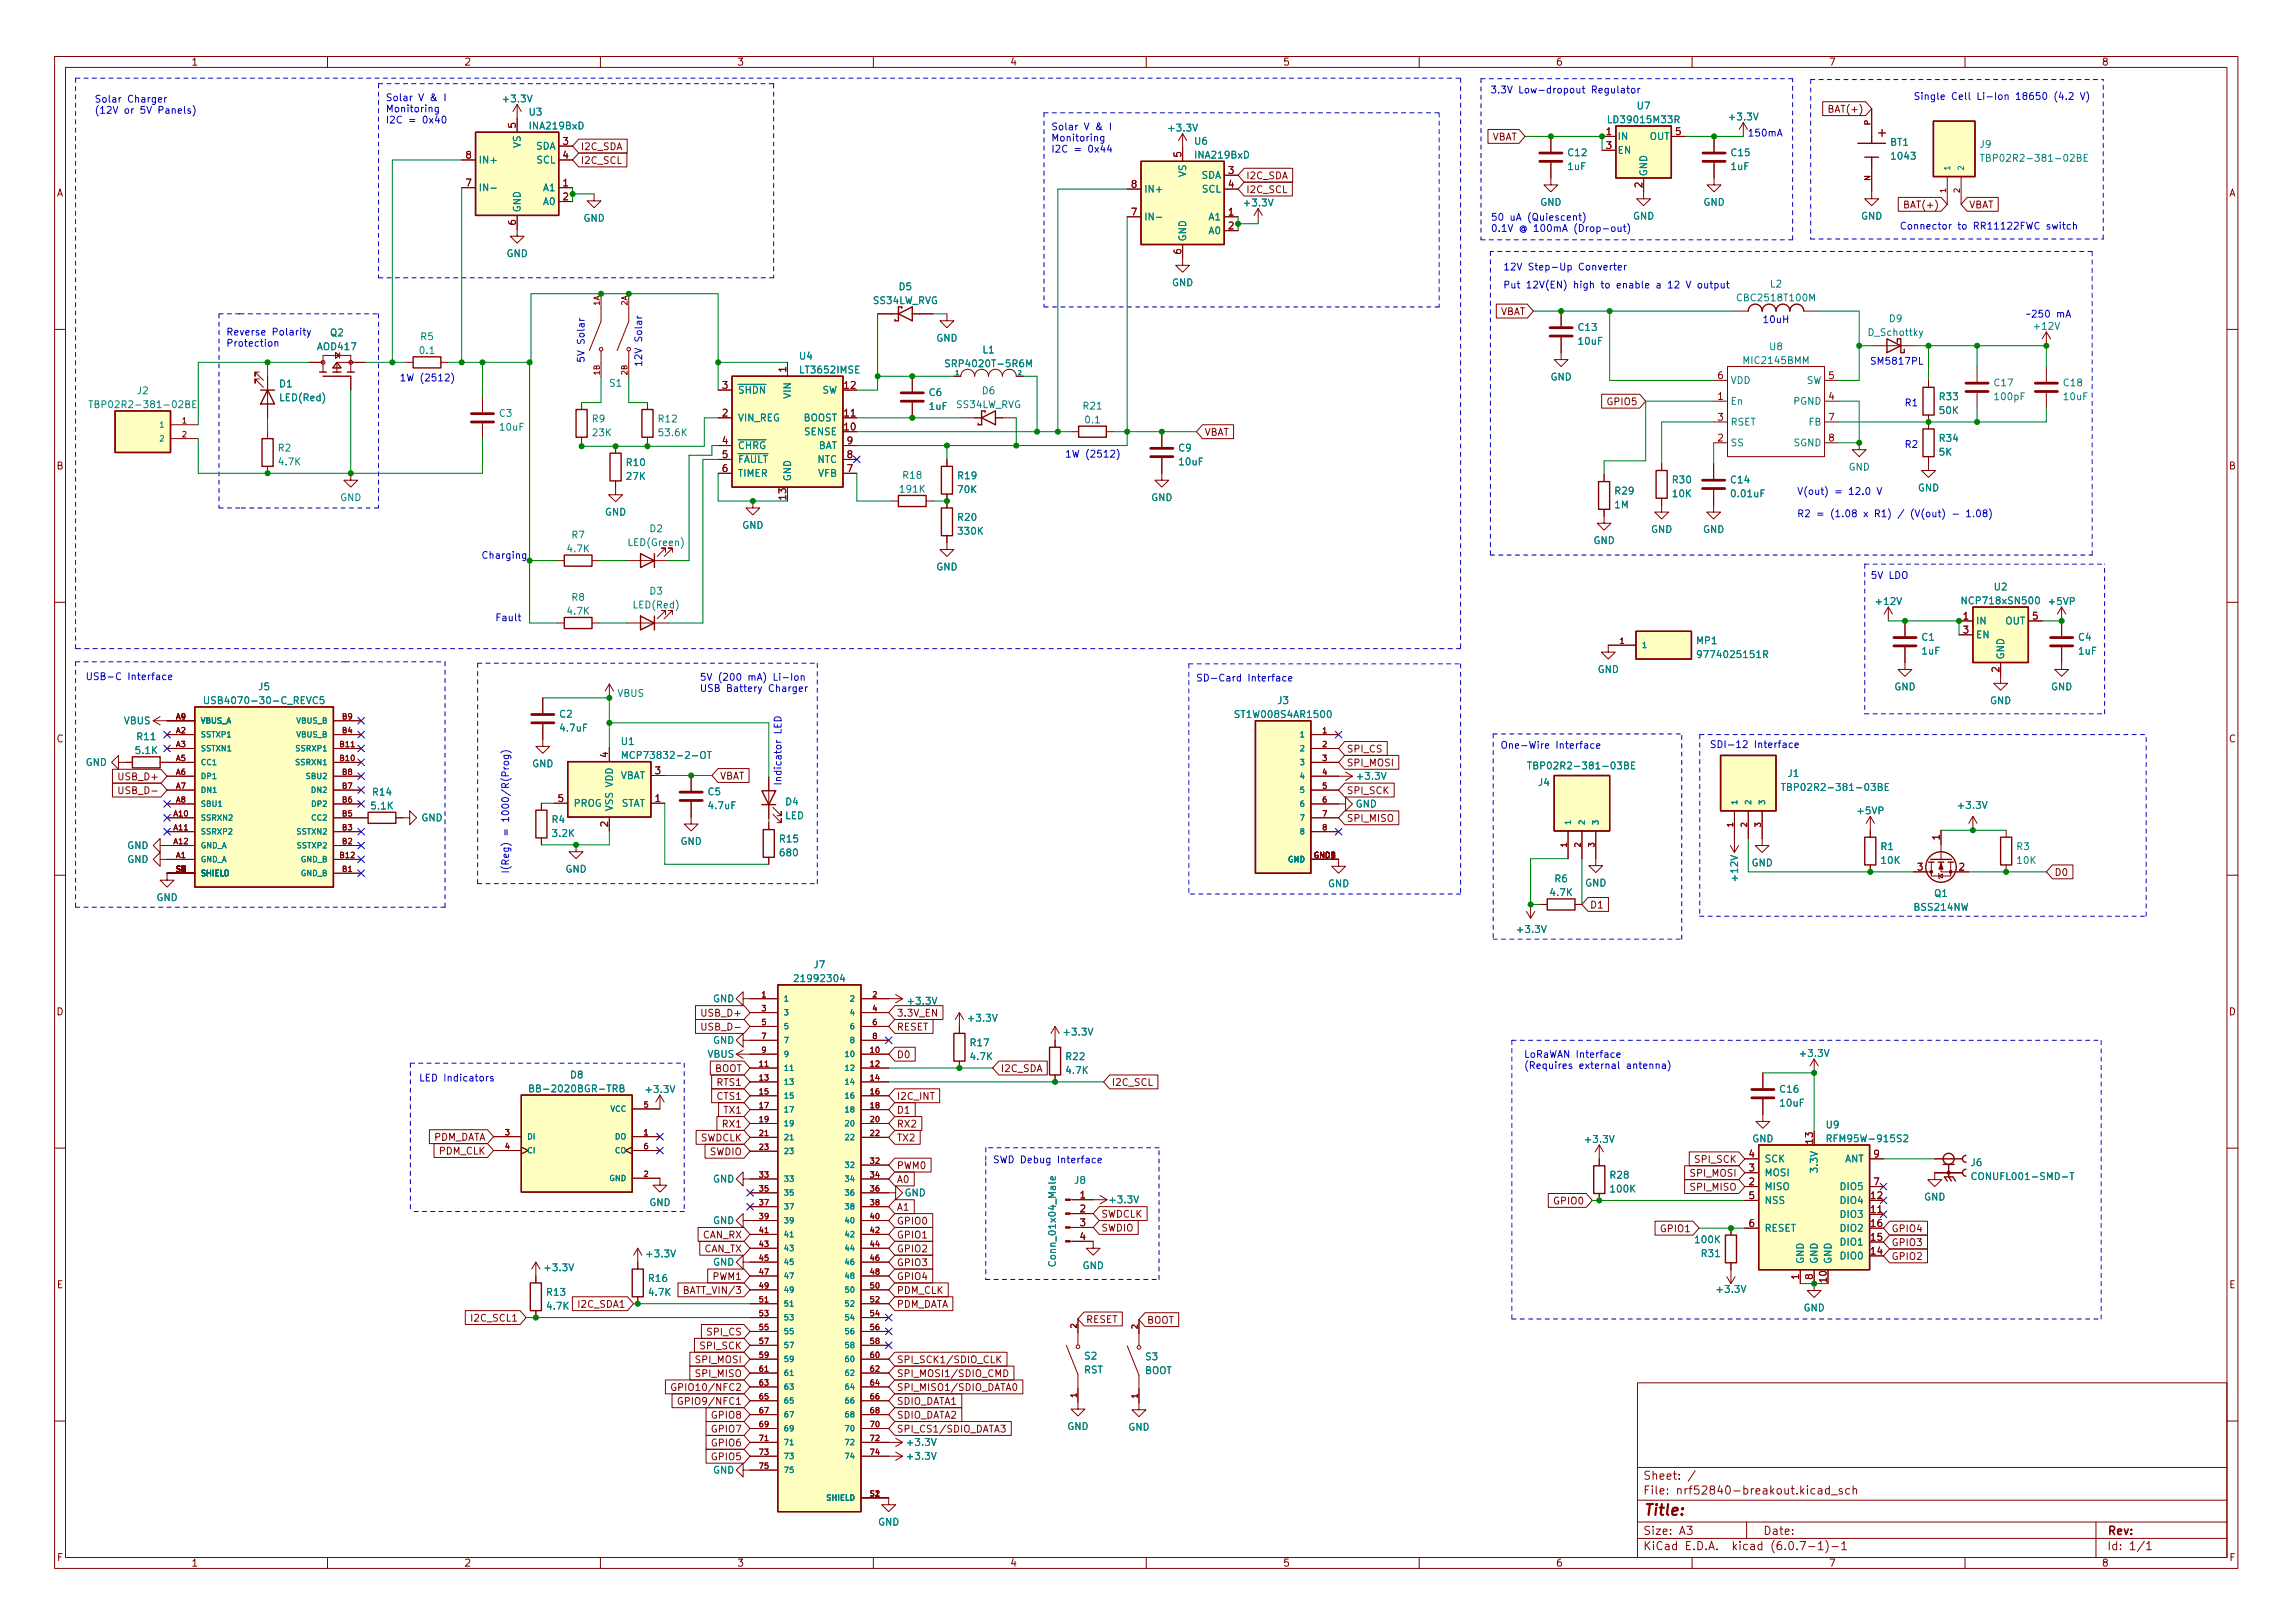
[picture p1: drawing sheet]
<svg xmlns="http://www.w3.org/2000/svg" width="297mm" height="210mm" viewBox="0 0 297 210" stroke-linecap="round" stroke-linejoin="round" font-family="sans-serif">
<defs><g id="words">
<text font-size="2" fill="#840000" x="212.8" y="196.3">Title:</text>
<g font-size="1.5" fill="#840000">
<text x="212.8" y="191.7">Sheet: /</text>
<text x="212.8" y="193.6">File: nrf52840-breakout.kicad_sch</text>
<text x="212.8" y="200.8">KiCad E.D.A. kicad (6.0.7-1)-1</text>
<text x="212.8" y="198.8">Size: A3</text>
<text x="228.4" y="198.8">Date:</text>
<text x="272.9" y="198.8">Rev:</text>
<text x="272.9" y="200.8">Id: 1/1</text>
</g>
<g font-size="1.3" fill="#840000">
<text x="24.7" y="8.5">1</text>
<text x="60.1" y="8.5">2</text>
<text x="95.5" y="8.5">3</text>
<text x="130.8" y="8.5">4</text>
<text x="166.2" y="8.5">5</text>
<text x="201.5" y="8.5">6</text>
<text x="236.9" y="8.5">7</text>
<text x="272.2" y="8.5">8</text>
<text x="66.8" y="16.6" transform="rotate(-90 66.8 16.6)">5</text>
<text x="208.1" y="17.5">1</text>
<text x="217.1" y="17.5">5</text>
<text x="237.3" y="14.6">BAT(+)</text>
<text x="60.4" y="20.5">8</text>
<text x="72.9" y="18.7">3</text>
<text x="72.9" y="20.5">4</text>
<text x="75.2" y="21.2">I2C_SCL</text>
<text x="75.2" y="19.4">I2C_SDA</text>
<text x="153" y="20.4" transform="rotate(-90 153 20.4)">5</text>
<text x="159.1" y="22.5">3</text>
<text x="161.4" y="23.2">I2C_SDA</text>
<text x="193.1" y="18.2">VBAT</text>
<text x="208.1" y="19.3">3</text>
<text x="7.3" y="25.5">A</text>
<text x="60.4" y="24.1">7</text>
<text x="66.8" y="29.2" transform="rotate(-90 66.8 29.2)">6</text>
<text x="72.9" y="24.1">1</text>
<text x="72.9" y="25.9">2</text>
<text x="146.6" y="27.9">7</text>
<text x="146.6" y="24.3">8</text>
<text x="159.1" y="27.9">1</text>
<text x="159.1" y="29.7">2</text>
<text x="159.1" y="24.3">4</text>
<text x="161.4" y="25">I2C_SCL</text>
<text x="212.7" y="24.3" transform="rotate(-90 212.7 24.3)">2</text>
<text x="247.1" y="27">BAT(+)</text>
<text x="255.1" y="27">VBAT</text>
<text x="288.7" y="25.5">A</text>
<text x="153" y="32.9" transform="rotate(-90 153 32.9)">6</text>
<text x="194.2" y="40.8">VBAT</text>
<text x="93.6" y="53.9">2</text>
<text x="93.6" y="50.4">3</text>
<text x="101.8" y="48.2" transform="rotate(-90 101.8 48.2)">1</text>
<text x="109.4" y="53.9">11</text>
<text x="109.4" y="50.4">12</text>
<text x="208.4" y="52.5">GPIO5</text>
<text x="222.5" y="51.8">1</text>
<text x="222.5" y="49.1">6</text>
<text x="236.9" y="51.8">4</text>
<text x="236.9" y="49.1">5</text>
<text x="93.6" y="57.5">4</text>
<text x="93.6" y="59.3">5</text>
<text x="109.4" y="55.7">10</text>
<text x="109.7" y="59.3">8</text>
<text x="109.7" y="57.5">9</text>
<text x="156" y="56.4">VBAT</text>
<text x="222.5" y="57.2">2</text>
<text x="222.5" y="54.5">3</text>
<text x="236.9" y="54.5">7</text>
<text x="236.9" y="57.2">8</text>
<text x="7.3" y="60.8">B</text>
<text x="93.6" y="61.1">6</text>
<text x="101.8" y="64.7" transform="rotate(-90 101.8 64.7)">13</text>
<text x="109.7" y="61.1">7</text>
<text x="288.7" y="60.8">B</text>
<text x="254.3" y="80.3">1</text>
<text x="254.3" y="82.1">3</text>
<text x="263.3" y="80.3">5</text>
<text x="259" y="87.1" transform="rotate(-90 259 87.1)">2</text>
<text x="7.3" y="96.2">C</text>
<text x="15.7" y="101.1">USB_D+</text>
<text x="78.8" y="98.1" transform="rotate(-90 78.8 98.1)">4</text>
<text x="84.9" y="100.3">3</text>
<text x="93.2" y="101">VBAT</text>
<text x="174.4" y="99.3">SPI_MOSI</text>
<text x="174.4" y="97.5">SPI_CS</text>
<text x="288.7" y="96.2">C</text>
<text x="16" y="102.9">USB_D-</text>
<text x="72.3" y="103.9">5</text>
<text x="78.8" y="107.1" transform="rotate(-90 78.8 107.1)">2</text>
<text x="84.9" y="103.9">1</text>
<text x="174.4" y="106.5">SPI_MISO</text>
<text x="174.4" y="102.9">SPI_SCK</text>
<text x="248.4" y="112.8">3</text>
<text x="251.3" y="108.8" transform="rotate(-90 251.3 108.8)">1</text>
<text x="253.8" y="112.8">2</text>
<text x="266.1" y="113.5">D0</text>
<text x="205.9" y="117.7">D1</text>
<text x="7.3" y="131.5">D</text>
<text x="91.2" y="131.7">USB_D+</text>
<text x="116.1" y="131.7">3.3V_EN</text>
<text x="288.7" y="131.5">D</text>
<text x="91.5" y="133.5">USB_D-</text>
<text x="116.1" y="133.5">RESET</text>
<text x="116.1" y="137.1">D0</text>
<text x="92.5" y="138.9">BOOT</text>
<text x="93" y="140.7">RTS1</text>
<text x="93" y="142.5">CTS1</text>
<text x="116.1" y="142.5">I2C_INT</text>
<text x="129.6" y="138.9">I2C_SDA</text>
<text x="144" y="140.7">I2C_SCL</text>
<text x="56" y="147.8">PDM_DATA</text>
<text x="56.9" y="149.6">PDM_CLK</text>
<text x="90.7" y="147.9">SWDCLK</text>
<text x="91.9" y="149.7">SWDIO</text>
<text x="93.7" y="146.1">RX1</text>
<text x="93.9" y="144.3">TX1</text>
<text x="116.1" y="146.1">RX2</text>
<text x="116.1" y="147.9">TX2</text>
<text x="116.1" y="144.3">D1</text>
<text x="226.6" y="149.9">4</text>
<text x="234.8" y="148.1" transform="rotate(-90 234.8 148.1)">13</text>
<text x="242.7" y="149.9">9</text>
<text x="116.1" y="151.4">PWM0</text>
<text x="116.1" y="153.2">A0</text>
<text x="139.9" y="155.2">1</text>
<text x="219.1" y="154.2">SPI_MISO</text>
<text x="219.1" y="152.4">SPI_MOSI</text>
<text x="219.7" y="150.6">SPI_SCK</text>
<text x="226.6" y="153.5">2</text>
<text x="226.6" y="151.7">3</text>
<text x="226.6" y="155.3">5</text>
<text x="242.4" y="155.3">12</text>
<text x="242.7" y="153.5">7</text>
<text x="91" y="160.4">CAN_RX</text>
<text x="116.1" y="158.6">GPIO0</text>
<text x="116.1" y="160.4">GPIO1</text>
<text x="116.1" y="156.8">A1</text>
<text x="139.9" y="157">2</text>
<text x="139.9" y="158.8">3</text>
<text x="139.9" y="160.6">4</text>
<text x="142.6" y="157.7">SWDCLK</text>
<text x="142.6" y="159.5">SWDIO</text>
<text x="201.4" y="156">GPIO0</text>
<text x="215.3" y="159.6">GPIO1</text>
<text x="226.6" y="158.9">6</text>
<text x="242.4" y="157.1">11</text>
<text x="242.4" y="160.7">15</text>
<text x="242.4" y="158.9">16</text>
<text x="245" y="159.6">GPIO4</text>
<text x="245" y="161.4">GPIO3</text>
<text x="7.4" y="166.9">E</text>
<text x="89" y="167.6">BATT_VIN/3</text>
<text x="91.2" y="162.2">CAN_TX</text>
<text x="92.4" y="165.8">PWM1</text>
<text x="116.1" y="165.8">GPIO4</text>
<text x="116.1" y="167.6">PDM_CLK</text>
<text x="116.1" y="162.2">GPIO2</text>
<text x="116.1" y="164">GPIO3</text>
<text x="233" y="165.7" transform="rotate(-90 233 165.7)">1</text>
<text x="234.8" y="165.7" transform="rotate(-90 234.8 165.7)">8</text>
<text x="236.6" y="166.1" transform="rotate(-90 236.6 166.1)">10</text>
<text x="242.4" y="162.5">14</text>
<text x="245" y="163.2">GPIO2</text>
<text x="288.8" y="166.9">E</text>
<text x="61.3" y="171.2">I2C_SCL1</text>
<text x="75.1" y="169.4">I2C_SDA1</text>
<text x="91.7" y="173">SPI_CS</text>
<text x="116.1" y="169.4">PDM_DATA</text>
<text x="140.6" y="171.4">RESET</text>
<text x="148.6" y="171.5">BOOT</text>
<text x="90.2" y="176.6">SPI_MOSI</text>
<text x="90.2" y="178.4">SPI_MISO</text>
<text x="90.8" y="174.8">SPI_SCK</text>
<text x="116.1" y="176.6">SPI_SCK1/SDIO_CLK</text>
<text x="116.1" y="178.4">SPI_MOSI1/SDIO_CMD</text>
<text x="88" y="180.2">GPIO10/NFC2</text>
<text x="88.7" y="182">GPIO9/NFC1</text>
<text x="92.3" y="183.8">GPIO8</text>
<text x="92.3" y="185.6">GPIO7</text>
<text x="116.1" y="182">SDIO_DATA1</text>
<text x="116.1" y="183.8">SDIO_DATA2</text>
<text x="116.1" y="180.2">SPI_MISO1/SDIO_DATA0</text>
<text x="116.1" y="185.6">SPI_CS1/SDIO_DATA3</text>
<text x="92.3" y="189.2">GPIO5</text>
<text x="92.3" y="187.4">GPIO6</text>
<text x="7.4" y="202.2">F</text>
<text x="24.7" y="202.9">1</text>
<text x="60.1" y="202.9">2</text>
<text x="95.5" y="202.9">3</text>
<text x="130.8" y="202.9">4</text>
<text x="166.2" y="202.9">5</text>
<text x="201.5" y="202.9">6</text>
<text x="236.9" y="202.9">7</text>
<text x="272.2" y="202.9">8</text>
<text x="288.8" y="202.2">F</text>
</g>
<g font-size="1.3" fill="#0000c2">
<text x="12.2" y="13.3">Solar Charger</text>
<text x="12.2" y="14.7">(12V or 5V Panels)</text>
<text x="49.9" y="13.1">Solar V &amp; I</text>
<text x="49.9" y="14.5">Monitoring</text>
<text x="49.9" y="16">I2C = 0x40</text>
<text x="136.1" y="16.9">Solar V &amp; I</text>
<text x="193" y="12.1">3.3V Low-dropout Regulator</text>
<text x="226.4" y="17.7">150mA</text>
<text x="247.8" y="12.9">Single Cell Li-Ion 18650 (4.2 V)</text>
<text x="136.1" y="18.3">Monitoring</text>
<text x="136.1" y="19.8">I2C = 0x44</text>
<text x="193.1" y="28.6">50 uA (Quiescent)</text>
<text x="246.1" y="29.7">Connector to RR11122FWC switch</text>
<text x="193.1" y="30">0.1V @ 100mA (Drop-out)</text>
<text x="194.7" y="35">12V Step-Up Converter</text>
<text x="194.7" y="37.4">Put 12V(EN) high to enable a 12 V output</text>
<text x="228.3" y="41.8">10uH</text>
<text x="262.4" y="41.1">~250 mA</text>
<text x="29.3" y="43.5">Reverse Polarity</text>
<text x="29.3" y="44.9">Protection</text>
<text x="75.7" y="47" transform="rotate(-90 75.7 47)">5V Solar</text>
<text x="83.2" y="47.6" transform="rotate(-90 83.2 47.6)">12V Solar</text>
<text x="242.2" y="47.2">SM5817PL</text>
<text x="51.7" y="49.4">1W (2512)</text>
<text x="246.7" y="52.6">R1</text>
<text x="137.9" y="59.3">1W (2512)</text>
<text x="246.7" y="58">R2</text>
<text x="232.8" y="64.1">V(out) = 12.0 V</text>
<text x="232.8" y="67">R2 = (1.08 x R1) / (V(out) - 1.08)</text>
<text x="62.3" y="72.4">Charging</text>
<text x="242.3" y="75">5V LDO</text>
<text x="64.1" y="80.5">Fault</text>
<text x="11" y="88.1">USB-C Interface</text>
<text x="90.6" y="88.2">5V (200 mA) Li-Ion</text>
<text x="90.6" y="89.6">USB Battery Charger</text>
<text x="154.9" y="88.3">SD-Card Interface</text>
<text x="101.2" y="101.8" transform="rotate(-90 101.2 101.8)">Indicator LED</text>
<text x="194.3" y="97">One-Wire Interface</text>
<text x="221.4" y="96.9">SDI-12 Interface</text>
<text x="65.9" y="113.2" transform="rotate(-90 65.9 113.2)">I(Reg) = 1000/R(Prog)</text>
<text x="197.4" y="137">LoRaWAN Interface</text>
<text x="54.2" y="140.1">LED Indicators</text>
<text x="197.4" y="138.5">(Requires external antenna)</text>
<text x="128.6" y="150.7">SWD Debug Interface</text>
</g>
<g font-size="1.3" fill="#008484">
<text x="65.3" y="13.3">+3.3V</text>
<text x="68.6" y="15">U3</text>
<text x="68.7" y="16.8">INA219BxD</text>
<text x="151.5" y="17">+3.3V</text>
<text x="208.7" y="15.9">LD39015M33R</text>
<text x="212.1" y="14.2">U7</text>
<text x="224.2" y="15.6">+3.3V</text>
<text x="62" y="21.2">IN+</text>
<text x="67.4" y="19.2" transform="rotate(-90 67.4 19.2)">VS</text>
<text x="69.4" y="19.4">SDA</text>
<text x="69.5" y="21.2">SCL</text>
<text x="153.6" y="22.9" transform="rotate(-90 153.6 22.9)">VS</text>
<text x="154.8" y="18.7">U6</text>
<text x="154.9" y="20.5">INA219BxD</text>
<text x="155.6" y="23.1">SDA</text>
<text x="203.1" y="22">1uF</text>
<text x="203.2" y="20.2">C12</text>
<text x="209.5" y="18.1">IN</text>
<text x="209.5" y="19.9">EN</text>
<text x="213.4" y="22.9" transform="rotate(-90 213.4 22.9)">GND</text>
<text x="213.7" y="18.1">OUT</text>
<text x="224.3" y="22">1uF</text>
<text x="224.3" y="20.2">C15</text>
<text x="244.9" y="18.9">BT1</text>
<text x="245.2" y="20.7">1043</text>
<text x="256.5" y="19.1">J9</text>
<text x="257.7" y="20.9">TBP02R2-381-02BE</text>
<text x="62" y="24.8">IN-</text>
<text x="67.4" y="27.5" transform="rotate(-90 67.4 27.5)">GND</text>
<text x="70.4" y="24.8">A1</text>
<text x="70.4" y="26.6">A0</text>
<text x="75.6" y="28.7">GND</text>
<text x="148.2" y="28.5">IN-</text>
<text x="148.2" y="24.9">IN+</text>
<text x="155.7" y="24.9">SCL</text>
<text x="156.6" y="28.5">A1</text>
<text x="161.3" y="26.7">+3.3V</text>
<text x="199.5" y="26.6">GND</text>
<text x="211.5" y="28.4">GND</text>
<text x="220.7" y="26.6">GND</text>
<text x="241.1" y="28.4">GND</text>
<text x="65.6" y="33.3">GND</text>
<text x="153.6" y="31.3" transform="rotate(-90 153.6 31.3)">GND</text>
<text x="156.6" y="30.3">A0</text>
<text x="113.1" y="39.4">SS34LW_RVG</text>
<text x="116.5" y="37.6">D5</text>
<text x="151.8" y="37.1">GND</text>
<text x="225.4" y="39">CBC2518T100M</text>
<text x="229.3" y="37.2">L2</text>
<text x="244.8" y="41.7">D9</text>
<text x="41.2" y="45.4">AOD417</text>
<text x="42.8" y="43.6">Q2</text>
<text x="54.4" y="45.9">0.1</text>
<text x="54.5" y="44.1">R5</text>
<text x="103.6" y="46.6">U4</text>
<text x="121.3" y="44.2">GND</text>
<text x="123.1" y="47.6">SRP4020T-5R6M</text>
<text x="127.3" y="45.8">L1</text>
<text x="204.5" y="42.9">C13</text>
<text x="204.5" y="44.6">10uF</text>
<text x="226" y="47.1">MIC2145BMM</text>
<text x="229.3" y="45.4">U8</text>
<text x="242.1" y="43.5">D_Schottky</text>
<text x="263.6" y="42.7">+12V</text>
<text x="12.7" y="52.9">TBP02R2-381-02BE</text>
<text x="17.8" y="51.1">J2</text>
<text x="36.2" y="50.2">D1</text>
<text x="36.4" y="52">LED(Red)</text>
<text x="64.7" y="54">C3</text>
<text x="79" y="50.1">S1</text>
<text x="95.5" y="51">~{SHDN}</text>
<text x="102.5" y="51.5" transform="rotate(-90 102.5 51.5)">VIN</text>
<text x="103.8" y="48.4">LT3652IMSE</text>
<text x="106.5" y="51">SW</text>
<text x="120.4" y="51.3">C6</text>
<text x="120.4" y="53.1">1uF</text>
<text x="123.9" y="52.9">SS34LW_RVG</text>
<text x="127.3" y="51.1">D6</text>
<text x="140.4" y="53">R21</text>
<text x="200.8" y="49.3">GND</text>
<text x="224.1" y="52.4">En</text>
<text x="224.1" y="49.7">VDD</text>
<text x="232.4" y="52.4">PGND</text>
<text x="234" y="49.7">SW</text>
<text x="251.3" y="51.8">R33</text>
<text x="251.3" y="53.6">50K</text>
<text x="258.4" y="50">C17</text>
<text x="258.5" y="51.8">100pF</text>
<text x="267.4" y="50">C18</text>
<text x="267.4" y="51.8">10uF</text>
<text x="36.1" y="58.5">R2</text>
<text x="64.8" y="55.8">10uF</text>
<text x="76.7" y="54.7">R9</text>
<text x="76.8" y="56.5">23K</text>
<text x="85.3" y="54.7">R12</text>
<text x="85.5" y="56.5">53.6K</text>
<text x="95.5" y="54.6">VIN_REG</text>
<text x="95.5" y="58.2">~{CHRG}</text>
<text x="95.5" y="60">~{FAULT}</text>
<text x="104" y="54.6">BOOST</text>
<text x="104.2" y="56.4">SENSE</text>
<text x="105.9" y="60">NTC</text>
<text x="105.9" y="58.2">BAT</text>
<text x="140.7" y="54.8">0.1</text>
<text x="152.7" y="58.5">C9</text>
<text x="224.1" y="57.8">SS</text>
<text x="224.1" y="55.1">RSET</text>
<text x="232.4" y="57.8">SGND</text>
<text x="234.3" y="55.1">FB</text>
<text x="251.2" y="59">5K</text>
<text x="251.3" y="57.2">R34</text>
<text x="36.2" y="60.3">4.7K</text>
<text x="44" y="64.9">GND</text>
<text x="81.2" y="60.4">R10</text>
<text x="81.2" y="62.2">27K</text>
<text x="95.5" y="61.8">TIMER</text>
<text x="102.5" y="62.4" transform="rotate(-90 102.5 62.4)">GND</text>
<text x="106" y="61.8">VFB</text>
<text x="116.7" y="63.8">191K</text>
<text x="117" y="62">R18</text>
<text x="124.1" y="62.1">R19</text>
<text x="124.1" y="63.9">70K</text>
<text x="149.1" y="64.9">GND</text>
<text x="152.8" y="60.3">10uF</text>
<text x="209.2" y="65.8">1M</text>
<text x="209.3" y="64">R29</text>
<text x="216.7" y="62.6">R30</text>
<text x="216.7" y="64.4">10K</text>
<text x="224.3" y="62.6">C14</text>
<text x="224.4" y="64.4">0.01uF</text>
<text x="239.5" y="61">GND</text>
<text x="248.4" y="63.6">GND</text>
<text x="73.6" y="71.5">4.7K</text>
<text x="74.1" y="69.7">R7</text>
<text x="78.4" y="66.8">GND</text>
<text x="81.5" y="70.7">LED(Green)</text>
<text x="84.2" y="68.9">D2</text>
<text x="96.1" y="68.5">GND</text>
<text x="124.1" y="67.5">R20</text>
<text x="124.2" y="69.3">330K</text>
<text x="206.4" y="70.5">GND</text>
<text x="213.9" y="69">GND</text>
<text x="220.6" y="69">GND</text>
<text x="74.1" y="77.8">R8</text>
<text x="84.2" y="77">D3</text>
<text x="121.3" y="73.9">GND</text>
<text x="258.4" y="76.5">U2</text>
<text x="73.6" y="79.6">4.7K</text>
<text x="82.1" y="78.8">LED(Red)</text>
<text x="219.8" y="83.4">MP1</text>
<text x="243.1" y="78.4">+12V</text>
<text x="249" y="83">C1</text>
<text x="254.5" y="78.3">NCP718xSN500</text>
<text x="255.9" y="80.9">IN</text>
<text x="255.9" y="82.7">EN</text>
<text x="259.8" y="80.9">OUT</text>
<text x="265.5" y="78.4">+5VP</text>
<text x="269.3" y="83">C4</text>
<text x="33.5" y="89.4">J5</text>
<text x="206.9" y="87.2">GND</text>
<text x="220.5" y="85.2">9774025151R</text>
<text x="245.4" y="89.4">GND</text>
<text x="249" y="84.8">1uF</text>
<text x="259.6" y="85.5" transform="rotate(-90 259.6 85.5)">GND</text>
<text x="265.7" y="89.4">GND</text>
<text x="269.3" y="84.8">1uF</text>
<text x="16" y="93.8">VBUS</text>
<text x="17.8" y="95.9">R11</text>
<text x="27.5" y="91.2">USB4070-30-C_REVC5</text>
<text x="72.5" y="93">C2</text>
<text x="72.7" y="94.8">4.7uF</text>
<text x="80" y="90.3">VBUS</text>
<text x="160.4" y="93">ST1W008S4AR1500</text>
<text x="165.5" y="91.2">J3</text>
<text x="257.8" y="91.2">GND</text>
<text x="11.1" y="99.2">GND</text>
<text x="17.6" y="97.7">5.1K</text>
<text x="68.9" y="99.4">GND</text>
<text x="80.2" y="100.9">VBAT</text>
<text x="80.5" y="96.5">U1</text>
<text x="81.6" y="98.3">MCP73832-2-OT</text>
<text x="176" y="101">+3.3V</text>
<text x="199.1" y="99.7">TBP02R2-381-03BE</text>
<text x="199.3" y="101.8">J4</text>
<text x="231.6" y="100.6">J1</text>
<text x="48.2" y="104.9">5.1K</text>
<text x="48.3" y="103.1">R14</text>
<text x="54.6" y="106.4">GND</text>
<text x="71.5" y="106.6">R4</text>
<text x="74.3" y="104.5">PROG</text>
<text x="79.4" y="105.1" transform="rotate(-90 79.4 105.1)">VSS VDD</text>
<text x="80.3" y="104.5">STAT</text>
<text x="91.7" y="103">C5</text>
<text x="91.9" y="104.8">4.7uF</text>
<text x="101.7" y="106.1">LED</text>
<text x="101.8" y="104.3">D4</text>
<text x="175.6" y="104.6">GND</text>
<text x="232" y="102.4">TBP02R2-381-03BE</text>
<text x="240.7" y="105.5">+5VP</text>
<text x="253.8" y="104.8">+3.3V</text>
<text x="16.5" y="110">GND</text>
<text x="16.5" y="111.8">GND</text>
<text x="71.6" y="108.4">3.2K</text>
<text x="73.2" y="113">GND</text>
<text x="88.1" y="109.4">GND</text>
<text x="101.1" y="109.1">R15</text>
<text x="101.1" y="110.9">680</text>
<text x="226.9" y="112.2">GND</text>
<text x="243.7" y="110.1">R1</text>
<text x="243.8" y="111.9">10K</text>
<text x="261.3" y="110.1">R3</text>
<text x="261.4" y="111.9">10K</text>
<text x="20.3" y="116.7">GND</text>
<text x="172" y="114.9">GND</text>
<text x="200.9" y="116.1">4.7K</text>
<text x="201.4" y="114.3">R6</text>
<text x="205.3" y="114.8">GND</text>
<text x="225.1" y="114" transform="rotate(-90 225.1 114)">+12V</text>
<text x="248.1" y="118">BSS214NW</text>
<text x="250.6" y="116.2">Q1</text>
<text x="105.4" y="125.4">J7</text>
<text x="196.7" y="120.9">+3.3V</text>
<text x="92.3" y="129.8">GND</text>
<text x="103.4" y="127.2">21992304</text>
<text x="117.8" y="130.1">+3.3V</text>
<text x="91.6" y="137">VBUS</text>
<text x="92.3" y="135.2">GND</text>
<text x="125.6" y="132.3">+3.3V</text>
<text x="125.8" y="135.5">R17</text>
<text x="125.8" y="137.3">4.7K</text>
<text x="138" y="134.1">+3.3V</text>
<text x="138.1" y="137.3">R22</text>
<text x="233.4" y="136.9">+3.3V</text>
<text x="69.3" y="141.5">BB-2020BGR-TRB</text>
<text x="73.9" y="139.7">D8</text>
<text x="83.8" y="141.6">+3.3V</text>
<text x="138.2" y="139.1">4.7K</text>
<text x="230.6" y="141.5">C16</text>
<text x="230.7" y="143.3">10uF</text>
<text x="205.5" y="148">+3.3V</text>
<text x="227" y="148">GND</text>
<text x="236.6" y="146.2">U9</text>
<text x="237.2" y="148">RFM95W-915S2</text>
<text x="92.3" y="153.2">GND</text>
<text x="117.2" y="155">GND</text>
<text x="139.2" y="153.4">J8</text>
<text x="143.9" y="155.9">+3.3V</text>
<text x="208.6" y="152.7">R28</text>
<text x="208.7" y="154.5">100K</text>
<text x="228.5" y="154.2">MISO</text>
<text x="228.5" y="152.4">MOSI</text>
<text x="228.5" y="150.6">SCK</text>
<text x="228.5" y="156">NSS</text>
<text x="235.5" y="151.6" transform="rotate(-90 235.5 151.6)">3.3V</text>
<text x="238.6" y="156">DIO4</text>
<text x="238.6" y="154.2">DIO5</text>
<text x="238.9" y="150.6">ANT</text>
<text x="249.2" y="155.5">GND</text>
<text x="255.3" y="151.1">J6</text>
<text x="256.2" y="152.9">CONUFL001-SMD-T</text>
<text x="84.1" y="156.2">GND</text>
<text x="92.3" y="158.6">GND</text>
<text x="219.7" y="161">100K</text>
<text x="228.5" y="159.6">RESET</text>
<text x="238.6" y="157.8">DIO3</text>
<text x="238.6" y="161.4">DIO1</text>
<text x="238.6" y="159.6">DIO2</text>
<text x="70.7" y="164.7">+3.3V</text>
<text x="70.9" y="167.9">R13</text>
<text x="83.9" y="162.9">+3.3V</text>
<text x="84.1" y="166.1">R16</text>
<text x="84.1" y="167.9">4.7K</text>
<text x="92.3" y="164">GND</text>
<text x="136.8" y="163.6" transform="rotate(-90 136.8 163.6)">Conn_01x04_Male</text>
<text x="140.2" y="164.4">GND</text>
<text x="220.5" y="162.8">R31</text>
<text x="222.6" y="167.5">+3.3V</text>
<text x="233.7" y="163.8" transform="rotate(-90 233.7 163.8)">GND</text>
<text x="235.5" y="163.8" transform="rotate(-90 235.5 163.8)">GND</text>
<text x="237.3" y="163.8" transform="rotate(-90 237.3 163.8)">GND</text>
<text x="238.6" y="163.1">DIO0</text>
<text x="70.9" y="169.6">4.7K</text>
<text x="233.6" y="169.9">GND</text>
<text x="140.4" y="177.9">RST</text>
<text x="140.5" y="176.1">S2</text>
<text x="148.3" y="178">BOOT</text>
<text x="148.4" y="176.2">S3</text>
<text x="138.3" y="185.2">GND</text>
<text x="146.2" y="185.3">GND</text>
<text x="92.3" y="190.9">GND</text>
<text x="117.7" y="189.1">+3.3V</text>
<text x="117.7" y="187.3">+3.3V</text>
<text x="113.7" y="197.6">GND</text>
</g>
<g font-size="1" fill="#840000">
<text x="242.3" y="16.2" transform="rotate(-90 242.3 16.2)">P</text>
<text x="242.3" y="23.4" transform="rotate(-90 242.3 23.4)">N</text>
<text x="252.1" y="25" transform="rotate(-90 252.1 25)">1</text>
<text x="253.9" y="25" transform="rotate(-90 253.9 25)">2</text>
<text x="77.7" y="39.6" transform="rotate(-90 77.7 39.6)">1A</text>
<text x="81.3" y="39.6" transform="rotate(-90 81.3 39.6)">2A</text>
<text x="77.7" y="48.6" transform="rotate(-90 77.7 48.6)">1B</text>
<text x="81.3" y="48.6" transform="rotate(-90 81.3 48.6)">2B</text>
<text x="23.6" y="54.8">1</text>
<text x="23.6" y="56.6">2</text>
<text x="209.9" y="83.4">1</text>
<text x="22.8" y="95">A2</text>
<text x="22.8" y="93.2">A4</text>
<text x="44.4" y="95">B4</text>
<text x="44.4" y="93.2">B9</text>
<text x="171.3" y="95">1</text>
<text x="22.8" y="96.8">A3</text>
<text x="22.8" y="98.6">A5</text>
<text x="22.8" y="100.4">A6</text>
<text x="44.1" y="98.6">B10</text>
<text x="44.1" y="96.8">B11</text>
<text x="44.4" y="100.4">B8</text>
<text x="171.3" y="96.8">2</text>
<text x="171.3" y="98.6">3</text>
<text x="171.3" y="100.4">4</text>
<text x="22.5" y="105.8">A10</text>
<text x="22.5" y="107.6">A11</text>
<text x="22.8" y="102.2">A7</text>
<text x="22.8" y="104">A8</text>
<text x="44.4" y="107.6">B3</text>
<text x="44.4" y="105.8">B5</text>
<text x="44.4" y="104">B6</text>
<text x="44.4" y="102.2">B7</text>
<text x="171.3" y="102.2">5</text>
<text x="171.3" y="104">6</text>
<text x="171.3" y="105.8">7</text>
<text x="171.3" y="107.6">8</text>
<text x="224.5" y="107.1" transform="rotate(-90 224.5 107.1)">1</text>
<text x="226.3" y="107.1" transform="rotate(-90 226.3 107.1)">2</text>
<text x="228.1" y="107.1" transform="rotate(-90 228.1 107.1)">3</text>
<text x="22.5" y="109.4">A12</text>
<text x="22.8" y="111.2">A1</text>
<text x="22.8" y="112.9">S1</text>
<text x="23.5" y="112.9">7</text>
<text x="44.1" y="111.2">B12</text>
<text x="44.4" y="112.9">B1</text>
<text x="44.4" y="109.4">B2</text>
<text x="170.2" y="111.2">GND1</text>
<text x="172.4" y="111.2">2</text>
<text x="202.9" y="109.7" transform="rotate(-90 202.9 109.7)">1</text>
<text x="204.7" y="109.7" transform="rotate(-90 204.7 109.7)">2</text>
<text x="206.5" y="109.7" transform="rotate(-90 206.5 109.7)">3</text>
<text x="98.7" y="129.2">1</text>
<text x="98.7" y="131">3</text>
<text x="113" y="129.2">2</text>
<text x="113" y="131">4</text>
<text x="98.7" y="132.8">5</text>
<text x="98.7" y="134.6">7</text>
<text x="98.7" y="136.4">9</text>
<text x="112.8" y="136.4">10</text>
<text x="113" y="132.8">6</text>
<text x="113" y="134.6">8</text>
<text x="83.4" y="143.5">5</text>
<text x="98.4" y="138.2">11</text>
<text x="98.4" y="140">13</text>
<text x="98.4" y="141.8">15</text>
<text x="98.4" y="143.6">17</text>
<text x="112.8" y="138.2">12</text>
<text x="112.8" y="140">14</text>
<text x="112.8" y="141.8">16</text>
<text x="112.8" y="143.6">18</text>
<text x="65.5" y="147.1">3</text>
<text x="65.5" y="148.9">4</text>
<text x="83.4" y="147.1">1</text>
<text x="83.4" y="148.9">6</text>
<text x="98.4" y="145.4">19</text>
<text x="98.4" y="147.2">21</text>
<text x="98.4" y="149">23</text>
<text x="112.8" y="145.4">20</text>
<text x="112.8" y="147.2">22</text>
<text x="83.4" y="152.5">2</text>
<text x="98.4" y="152.5">33</text>
<text x="98.4" y="154.3">35</text>
<text x="112.8" y="150.8">32</text>
<text x="112.8" y="152.5">34</text>
<text x="112.8" y="154.3">36</text>
<text x="98.4" y="156.1">37</text>
<text x="98.4" y="157.9">39</text>
<text x="98.4" y="159.7">41</text>
<text x="98.4" y="161.5">43</text>
<text x="112.8" y="156.1">38</text>
<text x="112.8" y="157.9">40</text>
<text x="112.8" y="159.7">42</text>
<text x="112.8" y="161.5">44</text>
<text x="98.4" y="163.3">45</text>
<text x="98.4" y="165.1">47</text>
<text x="98.4" y="166.9">49</text>
<text x="112.8" y="163.3">46</text>
<text x="112.8" y="165.1">48</text>
<text x="112.8" y="166.9">50</text>
<text x="98.4" y="168.7">51</text>
<text x="98.4" y="170.5">53</text>
<text x="98.4" y="172.3">55</text>
<text x="112.8" y="168.7">52</text>
<text x="112.8" y="170.5">54</text>
<text x="112.8" y="172.3">56</text>
<text x="139.5" y="172" transform="rotate(-90 139.5 172)">2</text>
<text x="147.4" y="172.1" transform="rotate(-90 147.4 172.1)">2</text>
<text x="98.4" y="174.1">57</text>
<text x="98.4" y="175.9">59</text>
<text x="98.4" y="177.7">61</text>
<text x="98.4" y="179.5">63</text>
<text x="112.8" y="174.1">58</text>
<text x="112.8" y="175.9">60</text>
<text x="112.8" y="177.7">62</text>
<text x="112.8" y="179.5">64</text>
<text x="98.4" y="181.3">65</text>
<text x="98.4" y="183.1">67</text>
<text x="98.4" y="184.9">69</text>
<text x="112.8" y="181.3">66</text>
<text x="112.8" y="183.1">68</text>
<text x="112.8" y="184.9">70</text>
<text x="139.5" y="181" transform="rotate(-90 139.5 181)">1</text>
<text x="147.4" y="181.1" transform="rotate(-90 147.4 181.1)">1</text>
<text x="98.4" y="186.7">71</text>
<text x="98.4" y="188.5">73</text>
<text x="98.4" y="190.3">75</text>
<text x="112.8" y="186.7">72</text>
<text x="112.8" y="188.5">74</text>
<text x="112.7" y="193.9">S1</text>
<text x="113.4" y="193.9">2</text>
</g>
<g font-size="1" fill="#008484">
<text x="252.6" y="22.2" transform="rotate(-90 252.6 22.2)">1</text>
<text x="254.4" y="22.2" transform="rotate(-90 254.4 22.2)">2</text>
<text x="20.8" y="55.4">1</text>
<text x="20.8" y="57.2">2</text>
<text x="212.6" y="83.9">1</text>
<text x="26" y="95.5">SSTXP1</text>
<text x="26" y="93.7">VBUS_A</text>
<text x="38.4" y="95.5">VBUS_B</text>
<text x="38.4" y="93.7">VBUS_B</text>
<text x="168.5" y="95.5">1</text>
<text x="26" y="97.3">SSTXN1</text>
<text x="26" y="99.1">CC1</text>
<text x="26" y="100.9">DP1</text>
<text x="38.5" y="99.1">SSRXN1</text>
<text x="38.5" y="97.3">SSRXP1</text>
<text x="39.8" y="100.9">SBU2</text>
<text x="168.5" y="97.3">2</text>
<text x="168.5" y="99.1">3</text>
<text x="168.5" y="100.9">4</text>
<text x="26" y="106.3">SSRXN2</text>
<text x="26" y="102.7">DN1</text>
<text x="26" y="104.5">SBU1</text>
<text x="40.5" y="106.3">CC2</text>
<text x="40.5" y="102.7">DN2</text>
<text x="40.5" y="104.5">DP2</text>
<text x="168.5" y="102.7">5</text>
<text x="168.5" y="104.5">6</text>
<text x="168.5" y="106.3">7</text>
<text x="203.5" y="106.9" transform="rotate(-90 203.5 106.9)">1</text>
<text x="205.3" y="106.9" transform="rotate(-90 205.3 106.9)">2</text>
<text x="207.1" y="106.9" transform="rotate(-90 207.1 106.9)">3</text>
<text x="225" y="104.3" transform="rotate(-90 225 104.3)">1</text>
<text x="226.8" y="104.3" transform="rotate(-90 226.8 104.3)">2</text>
<text x="228.6" y="104.3" transform="rotate(-90 228.6 104.3)">3</text>
<text x="26" y="111.7">GND_A</text>
<text x="26" y="108.1">SSRXP2</text>
<text x="26" y="109.9">GND_A</text>
<text x="26" y="113.5">SHIELD</text>
<text x="38.6" y="108.1">SSTXN2</text>
<text x="38.6" y="109.9">SSTXP2</text>
<text x="39" y="113.5">GND_B</text>
<text x="39" y="111.7">GND_B</text>
<text x="166.9" y="111.7">GND</text>
<text x="168.5" y="108.1">8</text>
<text x="101.5" y="129.7">1</text>
<text x="101.5" y="131.5">3</text>
<text x="110.3" y="129.7">2</text>
<text x="110.3" y="131.5">4</text>
<text x="101.5" y="133.3">5</text>
<text x="101.5" y="135.1">7</text>
<text x="101.5" y="136.9">9</text>
<text x="109.7" y="136.9">10</text>
<text x="110.3" y="133.3">6</text>
<text x="110.3" y="135.1">8</text>
<text x="101.5" y="138.7">11</text>
<text x="101.5" y="140.5">13</text>
<text x="101.5" y="142.3">15</text>
<text x="109.7" y="138.7">12</text>
<text x="109.7" y="140.5">14</text>
<text x="109.7" y="142.3">16</text>
<text x="68.2" y="147.6">DI</text>
<text x="68.2" y="149.4">CI</text>
<text x="79.1" y="144">VCC</text>
<text x="79.7" y="147.6">DO</text>
<text x="79.7" y="149.4">CO</text>
<text x="101.5" y="144.1">17</text>
<text x="101.5" y="145.9">19</text>
<text x="101.5" y="147.7">21</text>
<text x="101.5" y="149.5">23</text>
<text x="109.7" y="144.1">18</text>
<text x="109.7" y="145.9">20</text>
<text x="109.7" y="147.7">22</text>
<text x="79" y="153">GND</text>
<text x="101.5" y="153.1">33</text>
<text x="101.5" y="154.9">35</text>
<text x="109.7" y="151.3">32</text>
<text x="109.7" y="153.1">34</text>
<text x="109.7" y="154.9">36</text>
<text x="101.5" y="156.7">37</text>
<text x="101.5" y="158.5">39</text>
<text x="101.5" y="160.3">41</text>
<text x="109.7" y="156.7">38</text>
<text x="109.7" y="158.5">40</text>
<text x="109.7" y="160.3">42</text>
<text x="101.5" y="162.1">43</text>
<text x="101.5" y="163.9">45</text>
<text x="101.5" y="165.7">47</text>
<text x="101.5" y="167.5">49</text>
<text x="109.7" y="162.1">44</text>
<text x="109.7" y="163.9">46</text>
<text x="109.7" y="165.7">48</text>
<text x="109.7" y="167.5">50</text>
<text x="101.5" y="169.3">51</text>
<text x="101.5" y="171">53</text>
<text x="101.5" y="172.8">55</text>
<text x="109.7" y="169.3">52</text>
<text x="109.7" y="171">54</text>
<text x="109.7" y="172.8">56</text>
<text x="101.5" y="174.6">57</text>
<text x="101.5" y="176.4">59</text>
<text x="101.5" y="178.2">61</text>
<text x="109.7" y="174.6">58</text>
<text x="109.7" y="176.4">60</text>
<text x="109.7" y="178.2">62</text>
<text x="101.5" y="180">63</text>
<text x="101.5" y="181.8">65</text>
<text x="101.5" y="183.6">67</text>
<text x="101.5" y="185.4">69</text>
<text x="109.7" y="180">64</text>
<text x="109.7" y="181.8">66</text>
<text x="109.7" y="183.6">68</text>
<text x="109.7" y="185.4">70</text>
<text x="101.5" y="187.2">71</text>
<text x="101.5" y="189">73</text>
<text x="101.5" y="190.8">75</text>
<text x="109.7" y="187.2">72</text>
<text x="109.7" y="189">74</text>
<text x="107.1" y="194.4">SHIELD</text>
</g>
<g font-size=".8" fill="#008484">
<text x="123.8" y="48.6">1</text>
<text x="131.9" y="48.6">2</text>
</g>
</g></defs>
<g fill="none" stroke="#840000" stroke-width=".13">
<path d="M7.1 7.3h282.8v195.9h-282.8zM8.5 8.7h280v193.1h-280zM42.4 7.3v1.4M67 13.5v3.6M67 13.5l-.5 .9M67 13.5l.5 .9M72.4 18.9h1.8M75 19.8h6.2v1.8h-6.2l-.8-.9zM75 18h6.2v1.8h-6.2l-.8-.9zM77.8 7.3v1.4M113.1 7.3v1.4M148.5 7.3v1.4"/>
<path d="M153.2 17.3v3.6M153.2 17.3l-.5 .9M153.2 17.3l.5 .9M183.8 7.3v1.4M192.8 16.8h4l.8 .9-.8 .9h-4zM200.9 17.7v1.9M207.5 17.7h1.8M207.5 19.5h1.8M216.5 17.7h1.8M219.2 7.3v1.4M222 17.7v1.9M225.8 15.9l-.5 .9"/>
<path d="M225.8 15.9v1.8M225.8 15.9l.6 .9M236.1 13.2h5.6l.8 .9-.8 .9h-5.6zM236.9 14.1l.4-.1 .1-.1v-.2h-.5v.8h.4h.1l.1-.3-.3-.1M242.5 14.1v3.6M254.6 7.3v1.4M59.8 24.3h1.8M59.8 20.7h1.8M67 27.9v2.7h.9l-.9 .9-.9-.9h.9M72.4 24.3h1.8M72.4 26.1h1.8M72.4 20.7h1.8"/>
<path d="M77 25.1v.9h.9l-.9 .9-.9-.9h.9M77.9 38.1v3.5l-1.6 3.8M81.4 38.1v3.5l-1.5 3.8M146 28.1h1.8M146 24.5h1.8M153.2 31.7v2.7h.9l-.9 .9-.9-.9h.9M158.6 28.1h1.8M158.6 29.9h1.8M158.6 22.7h1.8M158.6 24.5h1.8M161.2 23.6h6.2v1.8h-6.2l-.8-.9zM161.2 21.8h6.3v1.8h-6.3l-.8-.9z"/>
<path d="M163 27l-.6 .9M163 27v1.8M163 27l.5 .9M193.8 39.4h4.1l.7 .9-.7 .9h-4.1zM200.9 21.1v2.9h.9l-.9 .9-.9-.9h.9M212.9 23.1v2.7h.9l-.9 .8-.9-.8h.9M222 21.1v2.9h.9l-.9 .9-.9-.9h.9M242.5 21.3v4.5h.9l-.9 .8-.9-.8h.9M245.9 25.6h5.6l.7 .9-.7 .9h-5.6zM246.7 26.5l.4-.1 .1-.1v-.2l-.5-.1v.9h.4h.1l.1-.3-.3-.1M252.2 22.9v3.6M254 22.9v3.6"/>
<path d="M254.8 25.6h4.1v1.8h-4.1l-.8-.9zM7.1 42.7h1.4M22.1 55h3.6M22.1 56.8h3.6M33.6 48.2h-.6v.5v-.5l1.1 1.1M33.6 49.1h-.6v.5v-.5l1.1 1.1M34.7 48.7v5.4M34.7 55.9v.9M40.1 46.9h1.7M41.8 48.2v-2.2h3.6v2.2M43.5 45.7l.5 .3-.5 .4zM43.6 46.9l.6 .8h-1.1z"/>
<path d="M43.6 46.9h3.6M43.6 46.9v1.3M44 45.7v.7M45.4 48.7v1.8M52.6 46.9h.9M57.1 46.9h.9M62.5 51.4v2M62.5 54.8v2M75.3 52.2v.9M75.3 56.6v.9M77.9 45.5v3.3M79.7 57.8v.9"/>
<path d="M81.4 45.5v3.3M83.9 52.2v.9M83.9 56.6v.9M93 54.1h1.8M93 50.5h1.8M93 57.7h1.8M93 59.5h1.8M102 46.9v1.8M109.2 54.1h1.8M109.2 57.7h1.8M109.2 59.5h1.8M113.7 40.7h1.8"/>
<path d="M118.2 48.7v2M118.2 52.2v1.9M119.1 40.7h1.8M122.7 40.7v.9h.9l-.9 .9-.9-.9h.9M122.7 59.5v.9M123.6 48.7h.9a.9 .9 0 0 1 .9-.9 .9 .9 0 0 1 .9 .9 .9 .9 0 0 1 .9-.9 .9 .9 0 0 1 .9 .9 .9 .9 0 0 1 .9-.9 .9 .9 0 0 1 .9 .9 .9 .9 0 0 1 .8-.9 .9 .9 0 0 1 .9 .9h.9M124.5 54.1h1.8M129.9 54.1h1.7M138.8 55.9h.9M143.3 55.9h.9M150.5 59.3v2.9h.9l-.9 .9-.9-.9h.9M150.5 55.9v2"/>
<path d="M155.8 55h4v1.8h-4l-.8-.9zM202.2 43.7v2.9h.9l-.9 .9-.9-.9h.9M202.2 40.3v2M207.5 51.1h4.9l.8 .9-.8 .9h-4.9zM222 52h1.8M222 57.4h1.8M222 54.7h1.8M222 49.3h1.8M223.8 47.5h12.6v11.7h-12.6zM224.7 40.3h1.8M233.7 40.3h1.8M236.4 52h1.8"/>
<path d="M236.4 57.4h1.8M236.4 54.7h1.8M236.4 49.3h1.8M240.8 57.4v.9h.9l-.9 .9-.9-.9h.9M242.6 44.8h5.4M249.8 59.2v1.8h.9l-.9 .9-.9-.9h.9M249.8 49.3v.9M249.8 53.8v1.8M256.1 47.5v2M256.1 50.9v2M265.1 43v1.8M265.1 47.5v2"/>
<path d="M265.1 50.9v2M265.1 43l-.5 .9M265.1 43l.5 .9M288.5 42.7h1.4M7.1 78h1.4M34.7 60.4v.9M45.4 61.3v.9h.9l-.9 .9-.9-.9h.9M72.2 72.6h.9M76.7 72.6h.9M79.7 62.3v1.8h.9l-.9 .9-.9-.9h.9M81.2 72.6h5.4M86.2 79.6v-.5h-.5h.5l-1.1 1.1"/>
<path d="M86.2 71.5v-.5h-.5h.5l-1.1 1.1M87.1 79.6v-.5h-.5h.5l-1.1 1.1M87.1 71.5v-.5h-.5h.5l-1.1 1.1M93 61.3h1.8M97.5 64.9v.9h.9l-.9 .9-.9-.9h.9M109.2 61.3h1.8M115.5 64.9h.9M120 64.9h.9M122.7 69.4v1.8h.9l-.9 .9-.9-.9h.9M122.7 64v1.8M207.8 66v1.8h.9l-.9 .9-.9-.9h.9M207.8 61.5v.9"/>
<path d="M215.3 64.5v1.8h.8l-.8 .9-.9-.9h.9M215.3 60.1v.9M222 63.5v2.8h.9l-.9 .9-.9-.9h.9M222 60.1v1.9M244.6 78.6l-.5 .9M244.6 78.6v1.8M244.6 78.6l.6 .9M267.1 78.6l-.6 .9M267.1 78.6v3.8M267.1 78.6l.5 .9M288.5 78h1.4M14.6 99.7h6.3l.7 .9-.7 .9h-6.3z"/>
<path d="M15.4 98.8v-.9l-.9 .9 .9 .9v-.9h1.8M19.8 93.4h5.4M19.8 93.4l.9 .5M20.7 98.8h4.5M20.7 92.8l-.9 .6M21.6 95.2h3.6M21.6 97h3.6M43.2 95.2h3.6M43.2 97h3.6M43.2 98.8h3.6M43.2 93.4h3.6M70.3 93.8v2.9h.9l-.9 .9-.9-.9h.9"/>
<path d="M70.3 90.4v2M72.2 80.7h.9M76.7 80.7h.9M78.9 88.6l-.5 .9M78.9 88.6v1.8M78.9 96.9v1.8M78.9 88.6l.6 .9M81.2 80.7h5.4M93 99.6h4v1.8h-4l-.8-.9zM169.8 95.2h3.6M169.8 97h3.6M169.8 98.8h3.6"/>
<path d="M174.2 97.9h7v1.8h-7l-.8-.9zM174.2 96.1h5.5v1.8h-5.5l-.8-.9zM211.9 83.6h-3.6v.9h.9l-.9 .9-.9-.9h.9M246.8 83.9v2.8h.9l-.9 .9-.9-.9h.9M246.8 80.4v2M253.8 80.4h1.8M253.8 82.2h1.8M259.2 85.8v2.7h.9l-.9 .9-.9-.9h.9M262.8 80.4h1.8M267.1 83.9v2.8h.9l-.9 .9-.9-.9h.9M7.1 113.4h1.4M14.6 101.5h6.3l.7 .9-.7 .8h-6.3z"/>
<path d="M15.4 101.9v.8l.2 .1h.1l.2-.1v-.8M20.7 109.5v-.9l-.9 .9 .9 .9v-.9h4.5M20.7 111.3v-.9l-.9 .9 .9 .9v-.9h4.5M21.6 100.6h3.6M21.6 102.4h3.6M21.6 104.1h3.6M21.6 105.9h3.6M21.6 107.7h3.6M25.2 113.1h-3.6v.9h.9l-.9 .9-.9-.9h.9M43.2 100.6h3.6M43.2 102.4h3.6M43.2 104.1h3.6"/>
<path d="M43.2 105.9h4.5M43.2 107.7h3.6M43.2 111.3h3.6M43.2 109.5h3.6M43.2 113.1h3.6M51.3 105.9h1.8v-.9l.9 .9-.9 .9v-.9M70.1 104.1v.9M70.1 108.5v.9M71.8 104.1h1.7M74.6 109.4v.9h.9l-.9 .9-.9-.9h.9M78.9 105.9v1.7M84.3 104.1h1.8"/>
<path d="M84.3 100.5h1.8M89.5 103.9v2.9h.9l-.9 .8-.9-.8h.9M89.5 100.5v1.9M99.6 100.6v5.4M99.6 106.6v.9M99.6 111.1v.9M100.1 105.5l1.1 1.1v-.6v.6h-.5M100.1 104.6l1.1 1.1v-.6v.6h-.5M169.8 111.3h3.6v.9h.9l-.9 .9-.9-.9h.9M169.8 104.1h4.5v-.9l.9 .9-.9 .9v-.9M169.8 100.6h5.4M169.8 102.4h3.6"/>
<path d="M169.8 105.9h3.6M169.8 107.7h3.6M174.2 105h7v1.8h-7l-.8-.9zM174.2 101.5h6.4v1.7h-6.4l-.8-.8zM174.3 100l.9 .6M175.2 100.6l-.9 .5M197.7 118.1l.6 .9M198.3 117.2v1.8M198.8 118.1l-.5 .9M199.5 117.2h.9M203.1 107.6v3.6M204 117.2h.9"/>
<path d="M204.9 107.6v3.6M205.7 116.3h2.7v1.8h-2.7l-.8-.9zM206.7 107.6v4.5h.9l-.9 .9-.9-.9h.9M224.1 109.5l.6 .9M224.7 105v5.4M225.2 109.5l-.5 .9M226.5 105v3.6M228.3 105v4.5h.9l-.9 .9-.9-.9h.9M242.3 105.8l-.6 .9M242.3 105.8v2.7M242.3 112v.9M242.3 105.8l.5 .9"/>
<path d="M247.8 112.9h2.4M250.2 111.7v1.8h2.5v-1.8M251.1 113.1l.1 .1v.6h.1M251.2 113.5l.4-.3v.6zM251.4 111.7v1.2h3.6M251.4 107.6v3.7M255.6 105.8l-.6 .9M255.6 105.8v1.8M255.6 105.8l.5 .9M259.9 107.6v.9M259.9 112v.9M265.9 112h2.6v1.8h-2.6l-.8-.9z"/>
<path d="M288.5 113.4h1.4M90.1 130.3h6.3l.8 .9-.8 .9h-6.3zM90.1 132.1h6.3l.8 .9-.8 .9h-6.3zM90.9 132.5v.8l.2 .1h.2l.1-.1v-.8M92 137.5h4.4l.8 .9-.8 .9h-4.4zM92.2 139.3h4.2l.8 .9-.8 .9h-4.2zM95.4 136.6l.9 .5M95.4 136.6h5.4M96.3 129.4v-.9l-.9 .9 .9 .9v-.9h4.5M96.3 134.8v-.9l-.9 .9 .9 .9v-.9h4.5M96.3 136l-.9 .6M97.2 138.4h3.6"/>
<path d="M97.2 131.2h3.6M97.2 133h3.6M111.5 129.4h5.4M111.5 136.6h3.6M111.5 138.4h3.6M111.5 131.2h3.6M111.5 133h3.6M111.5 134.8h3.6M115.9 130.3h6.3v1.8h-6.3l-.8-.9zM115.9 132.1h5v1.8h-5l-.8-.9zM115.9 135.7h2.7v1.8h-2.7l-.8-.9zM116 128.8l.9 .6"/>
<path d="M116.9 129.4l-.9 .5M124.3 131.2l-.6 .9M124.3 131.2v2.7M124.3 137.5v.9M124.3 131.2l.5 .9M129.4 137.5h6.3v1.8h-6.3l-.8-.9zM136.7 133v2.7M136.7 139.3v.9M136.7 133l-.6 .9M136.7 133l.5 .9M143.7 139.3h6.3v1.8h-6.3l-.7-.9zM228.4 139v2"/>
<path d="M235 137.2v1.8M235 137.2l-.5 .9M235 137.2l.5 .9M7.1 148.7h1.4M55.6 146.4h7.6l.7 .9-.7 .8h-7.6zM56.2 148.1h7l.7 .9-.7 .9h-7zM63.9 147.3h3.6M63.9 149h3.6M67.5 148.6l.9 .4-.9 .5M81.9 148.6l-.9 .4 .9 .5M81.9 152.6h3.6v.9h.9l-.9 .9-.9-.9h.9M81.9 147.3h3.6"/>
<path d="M81.9 149h3.6M85.5 141.9v1.8h-3.6M85.5 141.9l-.5 .9M85.5 141.9l.5 .9M90.2 146.4h6.2l.8 .9-.8 .9h-6.2zM90.4 159h6l.8 .9-.8 .9h-6zM91.3 148.2h5.1l.8 .9-.8 .9h-5.1zM92.2 141.1h4.2l.8 .9-.8 .9h-4.2zM92.9 144.6h3.5l.8 .9-.8 .9h-3.5zM93.1 142.9h3.3l.8 .8-.8 .9h-3.3zM96.3 158.1v-.9l-.9 .9 .9 .9v-.9h4.5M96.3 152.7v-.9l-.9 .9 .9 .9v-.9h4.5"/>
<path d="M97.2 140.2h3.6M97.2 142h3.6M97.2 143.7h3.6M97.2 145.5h3.6M97.2 147.3h3.6M97.2 149.1h3.6M97.2 154.5h3.6M97.2 156.3h3.6M97.2 159.9h3.6M111.5 154.5h4.5v-.9l.9 .9-.9 .9v-.9M111.5 140.2h3.6M111.5 142h3.6"/>
<path d="M111.5 143.7h3.6M111.5 145.5h3.6M111.5 147.3h3.6M111.5 150.9h3.6M111.5 152.7h3.6M111.5 156.3h3.6M111.5 158.1h3.6M111.5 159.9h3.6M115.9 141.1h5.8v1.8h-5.8l-.8-.9zM115.9 150h4.7v1.8h-4.7l-.8-.9zM115.9 144.6h3.5v1.8h-3.5l-.8-.9zM115.9 146.4h3.3v1.8h-3.3l-.8-.9z"/>
<path d="M115.9 151.8h2.5v1.8h-2.5l-.8-.9zM115.9 157.2h4.9v1.8h-4.9l-.8-.9zM115.9 159h4.9v1.8h-4.9l-.8-.9zM115.9 155.4h2.5v1.8h-2.5l-.8-.9zM115.9 142.9h2.7v1.7h-2.7l-.8-.9zM138.6 155.4h4.8M138.6 159h3M138.6 157.2h3M142.4 156.3h6.2v1.8h-6.2l-.8-.9zM142.4 158.1h5v1.8h-5l-.8-.9zM142.5 154.9l.9 .5M143.4 155.4l-.9 .6"/>
<path d="M200.6 154.6h4.9l.8 .9-.8 .9h-4.9zM207.2 148.3v2.7M207.2 154.6v.9M207.2 148.3l-.6 .9M207.2 148.3l.5 .9M214.4 158.2h4.9l.8 .9-.8 .9h-4.9zM218.2 152.8h7l.8 .9-.8 .9h-7zM218.2 151h7l.8 .9-.8 .9h-7zM218.8 149.2h6.4l.8 .9-.8 .9h-6.4zM224.2 159.1v.9M226 153.7h1.8M226 151.9h1.8"/>
<path d="M226 150.1h1.8M226 155.5h1.8M226 159.1h1.8M228.4 142.4v2.9h.9l-.9 .9-.9-.9h.9M242.2 157.3h1.8M242.2 153.7h1.8M242.2 150.1h1.8M244.8 158.2h4.9v1.8h-4.9l-.8-.9zM250.6 150.1h3.6M254.2 151.9h-3.6v.9h.9l-.9 .9-.9-.9h.9M288.5 148.7h1.4M60.3 169.8h7.1l.8 .9-.8 .9h-7.1z"/>
<path d="M69.4 163.5l-.5 .9M69.4 163.5v2.7M69.4 169.8v.9M69.4 163.5l.6 .9M74.2 168h7.1l.8 .9-.8 .9h-7.1zM82.6 161.7v2.7M82.6 168v.9M82.6 161.7l-.5 .9M82.6 161.7l.6 .9M86.2 178.8h10.2l.8 .9-.8 .9h-10.2zM87.5 179.3a.42 .42 0 0 0-.5 .4 .42 .42 0 0 0 .5 .4v-.3h-.1M87.8 166.2h8.6l.8 .9-.8 .9h-8.6z"/>
<path d="M89.4 175.2h7l.8 .9-.8 .9h-7zM89.4 177h7l.8 .9-.8 .9h-7zM90 173.4h6.4l.8 .9-.8 .9h-6.4zM90.6 160.8h5.8l.8 .9-.8 .9h-5.8zM90.9 171.6h5.5l.8 .9-.8 .9h-5.5zM91.7 164.4h4.7l.8 .9-.8 .9h-4.7zM96.3 163.5v-.9l-.9 .9 .9 .9v-.9h4.5M97.2 161.7h3.6M97.2 165.3h3.6M97.2 167.1h3.6M97.2 168.9h3.6M97.2 170.7h3.6"/>
<path d="M97.2 172.5h3.6M97.2 174.3h3.6M97.2 176.1h3.6M97.2 177.9h3.6M97.2 179.7h3.6M111.5 161.7h3.6M111.5 163.5h3.6M111.5 165.3h3.6M111.5 167.1h3.6M111.5 168.9h3.6M111.5 170.7h3.6M111.5 172.5h3.6"/>
<path d="M111.5 174.3h3.6M111.5 176.1h3.6M111.5 177.9h3.6M111.5 179.7h3.6M115.9 175.2h14.5v1.8h-14.5l-.8-.9zM115.9 178.8h16.6v1.8h-16.6l-.8-.9zM115.9 177h15.4v1.8h-15.4l-.8-.9zM115.9 164.4h4.9v1.8h-4.9l-.8-.9zM115.9 168h7.5v1.8h-7.5l-.8-.9zM115.9 166.2h6.9v1.8h-6.9l-.8-.9zM115.9 160.8h4.9v1.8h-4.9l-.8-.9zM115.9 162.6h4.9v1.8h-4.9l-.8-.9z"/>
<path d="M129.1 175.6v.9M129.3 176l.4 .5M129.7 175.6l-.6 .6M130 177.4a.45 .45 0 0 1 .6 .5 .45 .45 0 0 1-.6 .4zM131.3 179.3l.1-.1a.48 .48 0 0 1 .3 .5 .48 .48 0 0 1-.3 .4l-.2-.3zM138.1 174.3l1.5 3.8v4.4h.9l-.9 .9-.9-.9h.9M138.6 160.8h3v.9h.9l-.9 .9-.9-.9h.9M139.6 170.9v3.3M140.4 170h5v1.8h-5l-.8-.9zM146 174.4l1.5 3.7v4.5h.9l-.9 .9-.9-.9h.9M147.5 171v3.3M148.3 170.1h4.4v1.8h-4.4l-.8-.9z"/>
<path d="M212.1 179.1h76.4v22.7h-76.4zM223.7 165.4l.5 .9M224.2 163.6v2.7M224.8 165.4l-.6 .9M233.2 164.5v1.8M235 164.5v2.7h.9l-.9 .9-.9-.9h.9M244.8 160h4.9v1.8h-4.9l-.8-.9zM244.8 161.8h4.9v1.8h-4.9l-.8-.9zM7.1 184.1h1.4M87.1 180.6h9.3l.8 .9-.8 .9h-9.3zM88.4 181.1a.42 .42 0 0 0-.6 .4 .42 .42 0 0 0 .6 .4v-.3h-.2M91.5 187.8h4.9l.8 .8-.8 .9h-4.9z"/>
<path d="M91.5 182.4h4.9l.8 .9-.8 .9h-4.9zM91.5 186h4.9l.8 .9-.8 .9h-4.9zM91.5 184.2h4.9l.8 .9-.8 .9h-4.9zM96.3 190.4v-.9l-.9 .9 .9 .9v-.9h4.5M97.2 181.5h3.6M97.2 183.3h3.6M97.2 185.1h3.6M97.2 186.9h3.6M97.2 188.6h3.6M111.5 194h3.6v.9h.9l-.9 .9-.9-.9h.9M111.5 181.5h3.6M111.5 183.3h3.6"/>
<path d="M111.5 185.1h3.6M111.5 186.9h5.4M111.5 188.6h5.4M115.9 180.6h8.7v1.8h-8.7l-.8-.9zM115.9 182.4h8.7v1.8h-8.7l-.8-.9zM115.9 184.2h15.1v1.8h-15.1l-.8-.9zM116 188.1l.9 .5M116 186.3l.9 .6M116.9 188.6l-.9 .6M116.9 186.9l-.9 .5M129.7 184.6h.5l-.3 .4 .3 .1v.3l-.2 .1-.3-.1M212.1 199.3h76.4"/>
<path d="M212.1 197.2h76.4M212.1 194.3h76.4M212.1 190.1h76.4M218.5 197.7h.7l-.4 .4 .3 .1v.5l-.1 .1h-.3l-.2-.1M219.6 190.5l-.9 1.4M226.3 197.2v2.1M233.2 199.7h.7l-.5 1.1M235.6 192.9h.4v.7M236 193.1h-.3a.21 .21 0 0 0-.2 .3 .21 .21 0 0 0 .2 .2l.3-.1M236.5 199.6a1.22 1.22 0 0 1 0 1.6M237 192.9l-.3-.1-.2 .2v.4l.1 .1h.4M237 192.5v1.1"/>
<path d="M237.2 193.7h.8M238.6 192.9l-.2-.1-.2 .2 .1 .1 .3 .2v.2h-.4M239.6 192.9l-.3-.1-.2 .2v.4l.1 .1h.4M240.1 192.9l.1-.1 .3 .1v.7M240.1 192.5v1.1M271.5 197.2v4.6M277.8 199.7l-.9 1.3M288.5 184.1h1.4M42.4 201.8v1.4M77.8 201.8v1.4M113.1 201.8v1.4M148.5 201.8v1.4"/>
<path d="M183.8 201.8v1.4M219.2 201.8v1.4M234.3 200.4h.8M235.6 200l.3-.3v1.1M235.6 200.8h.6M237.3 200.4h.8M238.6 200l.3-.3v1.1M238.6 200.8h.6M254.6 201.8v1.4M278.1 200l.3-.3v1.1M278.1 200.8h.6"/>
<circle cx="41.8" cy="46.9" r=".25"/>
<circle cx="45.4" cy="46.9" r=".25"/>
<circle cx="77.9" cy="45.2" r=".23"/>
<circle cx="81.4" cy="45.2" r=".23"/>
<circle cx="139.6" cy="174.5" r=".23"/>
<circle cx="147.5" cy="174.6" r=".23"/>
</g>
<g fill="none" stroke="#840000" stroke-width=".18">
<path d="M61.6 17.1h10.8v10.8h-10.8zM209.3 16.3h7.2v6.8h-7.2zM240.7 18.6h3.6M242.5 17.7v.9M243.4 17.2h.9M243.8 16.8v.9M250.5 15.7h5.3v7.2h-5.3zM116.4 39.8v1.8h-.5v-.2M147.8 20.9h10.8v10.8h-10.8zM241.6 20.4h1.8M242.5 20.4v.9M14.9 53.2h7.2v5.4h-7.2z"/>
<path d="M33.8 50.5h1.8M33.9 56.8h1.5v3.6h-1.5zM34.7 50.5l.9 1.8h-1.8zM41.4 48.2h.9M41.8 48.7h3.6M43.1 48.2h1.1M45 48.2h.9M53.5 46.2h3.6v1.5h-3.6zM74.6 53.1h1.5v3.5h-1.5zM79 58.7h1.5v3.6h-1.5zM83.2 53.1h1.4v3.5h-1.4zM94.8 48.7h14.4v14.4h-14.4z"/>
<path d="M115.5 40.7h.9M116.4 40.7l1.8-.9v1.8zM118.2 40.7h.9M126.3 54.1h.9M127.2 54.1l1.8-.9v1.8zM127.2 53.2v1.8h-.5v-.2M129 54.1h.9M139.7 55.2h3.6v1.4h-3.6zM226.5 40.3a.9 .9 0 0 1 .9-.9 .9 .9 0 0 1 .9 .9 .9 .9 0 0 1 .9-.9 .9 .9 0 0 1 .9 .9 .9 .9 0 0 1 .9-.9 .9 .9 0 0 1 .9 .9 .9 .9 0 0 1 .9-.9 .9 .9 0 0 1 .9 .9M244.4 43.9l1.8 .9-1.8 .9zM245.8 44.3v-.4h.4v1.8h.5v-.5M249.1 55.6h1.4v3.6h-1.4z"/>
<path d="M249.1 50.2h1.4v3.6h-1.4zM73.1 80h3.6v1.4h-3.6zM73.1 71.9h3.6v1.4h-3.6zM83 79.8l1.8 .9-1.8 .9zM83 71.7l1.8 .9-1.8 .9zM84.8 71.7v1.8M84.8 79.8v1.8M116.4 64.2h3.6v1.4h-3.6zM121.9 60.4h1.5v3.6h-1.5zM121.9 65.8h1.5v3.6h-1.5zM207.1 62.4h1.4v3.6h-1.4zM214.5 61h1.5v3.5h-1.5z"/>
<path d="M255.6 78.6h7.2v7.2h-7.2zM17.2 98h3.5v1.5h-3.5zM25.2 91.6h18v23.3h-18zM73.5 98.7h10.8v7.2h-10.8zM162.6 93.4h7.2v19.7h-7.2zM211.9 81.8h7.2v3.6h-7.2zM222.9 97.9h7.2v7.1h-7.2zM47.7 105.2h3.6v1.5h-3.6zM69.4 105h1.5v3.5h-1.5zM98.7 102.4h1.8l-.9 1.8zM98.7 104.2h1.8M98.9 107.5h1.4v3.6h-1.4z"/>
<path d="M200.4 116.5h3.6v1.4h-3.6zM201.3 100.5h7.2v7.1h-7.2zM241.6 108.5h1.4v3.5h-1.4zM249.8 111.7h.7M250.1 111.3h2.7M251.1 111.7h.7M252.3 111.7h.8M259.2 108.5h1.4v3.5h-1.4zM100.8 127.6h10.7v68.2h-10.7zM123.6 133.9h1.4v3.6h-1.4zM136 135.7h1.4v3.6h-1.4zM67.5 141.9h14.4v12.5h-14.4z"/>
<path d="M206.5 151h1.4v3.6h-1.4zM227.8 148.3h14.4v16.2h-14.4zM251.7 150.8h1.4M252.2 153l-.3-.5h1.1l.3 .5M252.4 150.8v1.7l.4 .5M254.7 151.5a.45 .45 0 0 0-.5 .4 .45 .45 0 0 0 .5 .5M254.7 149.7a.45 .45 0 0 0-.5 .4 .45 .45 0 0 0 .5 .5M68.7 166.2h1.4v3.6h-1.4zM81.9 164.4h1.4v3.6h-1.4zM223.5 160h1.4v3.6h-1.4z"/>
<circle cx="251.4" cy="112.3" r="1.98"/>
<circle cx="252.4" cy="150.1" r=".72"/>
<circle cx="252.4" cy="151.9" r=".18"/>
</g>
<g fill="#ffffc2" stroke="#ffffc2" stroke-width=".13">
<path d="M147.8 20.9h10.8v10.8h-10.8z"/>
<path d="M211.9 81.8h7.2v3.6h-7.2z"/>
<path d="M162.6 93.4h7.2v19.7h-7.2z"/>
<path d="M227.8 148.3h14.4v16.2h-14.4z"/>
<path d="M94.8 48.7h14.4v14.4h-14.4z"/>
<path d="M25.2 91.6h18v23.3h-18z"/>
<path d="M73.5 98.7h10.8v7.2h-10.8z"/>
<path d="M67.5 141.9h14.4v12.5h-14.4z"/>
<path d="M61.6 17.1h10.8v10.8h-10.8z"/>
<path d="M14.9 53.2h7.2v5.4h-7.2z"/>
<path d="M43.6 46.9l.6 .8h-1.1z"/>
<path d="M43.5 45.7l.5 .3-.5 .4z"/>
<path d="M100.8 127.6h10.7v68.2h-10.7z"/>
<path d="M255.6 78.6h7.2v7.2h-7.2z"/>
<path d="M222.9 97.9h7.2v7.1h-7.2z"/>
<path d="M250.5 15.7h5.3v7.2h-5.3z"/>
<path d="M201.3 100.5h7.2v7.1h-7.2z"/>
<path d="M209.3 16.3h7.2v6.8h-7.2z"/>
</g>
<g fill="none" stroke="#008484" stroke-width=".13">
<path d="M217 15.5l.4-.1 .1-.1v-.2l-.5-.1v.9M217.2 15.5l.3 .4M256.5 20h.5M256.8 20v.9M270.4 20h-.4v.9h.4M63.6 24.4h.7M149.8 28.2h.7M234.5 39v-.9l.3 .6 .3-.6v.9M269.1 20.4h.4l.1-.1-.1-.2-.4-.1v.9h.3l.2-.1v-.2l-.2-.2M270 20.4h.3M11.5 51.9h.5M11.8 51.9v.9"/>
<path d="M24.1 52.3h.4v-.1v-.2l-.4-.1v.9h.3l.1-.1 .1-.2-.2-.2M25 52.3h.3M25.4 51.9h-.4v.9h.4M123 46.7l-.4-.1-.1 .1v.3l.4 .1 .1 .2-.2 .2h-.3M133 47.5v-.9l.3 .7 .3-.7v.9M249.1 42.9l-.3 .8-.2 .1M254.7 77.3v.9l-.5-.9v.9M263.8 77.4l.1-.1a.48 .48 0 0 1 .3 .5 .48 .48 0 0 1-.3 .4l-.2-.3zM26.5 90.3v.7l.2 .2h.1l.2-.2v-.7M41.9 90.3h-.4v.4l.1-.1h.3l.1 .2-.1 .3-.1 .1-.3-.1M80.6 98.3v-.9l.3 .6 .3-.6v.9M91.6 97.4h.5"/>
<path d="M91.9 97.4v.9M160.5 92.1h-.3h-.2v.3l.4 .2 .1 .2-.2 .2-.3-.1M172 92.1h.1a.48 .48 0 0 1 .4 .4 .48 .48 0 0 1-.4 .5l-.2-.4zM197.9 98.7h.5M198.1 98.7v.9M210.5 99.1h.3l.1-.1v-.2l-.4-.1v.9h.3l.1-.1 .1-.2-.2-.2M211.4 99.1h.3M211.8 98.7h-.4v.9h.4M220.4 84.7l-.2 .2h-.2l-.1-.2v-.2l.1-.2h.3l.1 .2a.6 .6 0 0 1-.3 .7h-.1M228.5 84.8l.4-.1 .1-.1-.1-.2-.4-.1v.9M228.7 84.8l.3 .4M230.7 101.5h.6"/>
<path d="M231 101.5v.9M243.3 101.9h.4l.1-.1-.1-.2-.4-.1v.9h.4l.1-.1v-.2l-.2-.2M244.2 101.9h.3M244.6 101.5h-.4v.9h.4M102.3 138.7h.5M102.9 126.4l.3-.1 .2 .2-.5 .7h.5M109.1 126.2l-.2 .7h.5M68.6 141l.4-.1 .1-.1-.1-.2-.4-.1v.9h.4h.1v-.3l-.2-.1M80.3 141l.4-.1 .1-.1v-.2l-.5-.1v.9h.4h.1l.1-.3-.3-.1M102.3 147.7h.5M136.7 152.5v.2l-.1 .1h-.4v-.3l.1-.1 .1 .4M236.7 147.5l.4-.1 .1-.1v-.2l-.5-.1v.9"/>
<path d="M246.6 147.1l.4-.1 .1 .3-.5 .6h.5M256 152a.43 .43 0 0 0-.6 .3 .43 .43 0 0 0 .4 .5l.2-.1M268.1 151.9h.6M268.4 151.9v.9M102.3 160.2h.5M102.3 169.2h.5M102.3 178.2h.5M102.3 187.2h.5"/>
</g>
<g fill="none" stroke="#840000" stroke-width=".36">
<path d="M199.5 19.8h2.8M220.6 19.8h2.9M199.5 20.9h2.8M220.6 20.9h2.9M61.1 54.7h2.8M61.1 53.6h2.8M116.7 52h2.9M116.7 50.9h2.9M149.1 59.2h2.8M149.1 58.1h2.8M200.8 43.5h2.9M200.8 42.5h2.9"/>
<path d="M254.7 50.7h2.8M254.7 49.6h2.8M263.7 50.7h2.8M263.7 49.6h2.8M220.5 63.3h2.9M220.5 62.2h2.9M68.9 93.6h2.9M68.9 92.6h2.9M245.3 83.7h2.9M245.3 82.6h2.9M265.6 83.7h2.9M265.6 82.6h2.9"/>
<path d="M88.1 103.7h2.9M88.1 102.6h2.9M226.9 142.2h2.9M226.9 141.1h2.9"/>
</g>
<g fill="#840000" stroke="#840000" stroke-width=".13">
<path d="M138 160.7h.6v.2h-.6z"/>
<path d="M138 158.9h.6v.2h-.6z"/>
<path d="M138 157.1h.6v.2h-.6z"/>
<path d="M138 155.3h.6v.2h-.6z"/>
<path d="M251.4 111.9l.3 .7h-.5z"/>
<circle cx="252.7" cy="112.9" r=".18"/>
<circle cx="250.2" cy="112.9" r=".18"/>
</g>
<g fill="none" stroke="#0000c2" stroke-width=".13">
<path d="M20.5 12.9h.4v-.2l-.3-.1-.1 .2 .1 .4h.3M21.3 12.6v.6M21.6 12.6l-.3 .2M23.1 14.4l.4-.1v-.2h-.3l-.1 .1v.4h.4M23.9 13.8v.8l.1 .1M24.7 14.1h-.2l-.2 .1 .1 .1 .3 .1v.2h-.4M25 13.7a1.03 1.03 0 0 1 0 1.3M56.4 12.6l-.1 .4a.24 .24 0 0 1-.4 0 .24 .24 0 0 1 0-.4l.4-.3-.1-.1h-.2a.86 .86 0 0 0 .6 .9M56.6 15l-.2 .6h.6M56.8 13.9v.7l-.2 .2h-.2M56.8 13.9h-.3l-.1 .2v.4h.4M56.8 15.3v.6"/>
<path d="M57.4 15.1l.1-.1a.48 .48 0 0 1 .3 .5 .48 .48 0 0 1-.3 .4 .6 .6 0 0 1-.1-.8zM57.6 12.2v.9M142.6 16.4l-.1 .3a.24 .24 0 0 1-.4 .1 .24 .24 0 0 1 0-.4l.4-.3-.2-.2-.1 .1a.86 .86 0 0 0 .6 .8M142.8 18.8l-.2 .6h.6M143 17.7v.7l-.2 .2-.2-.1M143 17.7h-.3l-.1 .1v.4h.4M143 19.1v.6M143.7 18.8l-.2 .6h.5M143.8 15.9v.9M143.9 19.1v.6M208.8 11.4v.6h.2h.1M209.1 11.4v.6"/>
<path d="M209.6 11.1v.8l.1 .1M210 11.5h.4v.5M210.4 11.7h-.3l-.1 .1 .1 .2h.3M210.7 11.4h.4M210.9 11.1v.8l.2 .1M211.4 11.5l.2-.1 .2 .2v.3l-.2 .1h-.2l-.1-.1zM212.2 11.4v.6M212.4 11.4l-.2 .2M230.3 17.6l.3-.9 .3 .9M230.3 17.4h.5M266.5 11.9a1.03 1.03 0 0 0 0 1.3M267 11.9l-.2 .7h.5"/>
<path d="M267.2 12.3v.6M267.7 12.8v.1M268 12.1l.4-.1 .2 .2-.6 .7h.6M269.5 12l.3 .9 .3-.9M270.3 11.9a1.03 1.03 0 0 1 0 1.3M203.8 28l.2-.1 .2 .1v.5M203.8 27.9v.6M204.5 27.9h.4M204.6 27.6v.8l.3 .1M205.1 27.5a1.03 1.03 0 0 1 0 1.4M207.7 29.6h.7M207.8 34.7l.4-.1v-.2h-.3l-.1 .1v.4h.4"/>
<path d="M208.6 34.4v.6M208.8 29.5l.1-.1 .3 .1v.3l-.1 .1-.2 .1-.1-.1zM208.9 34.4l-.3 .2M209 34.4h.4M209.2 34.1v.8l.2 .1M209.6 29.4v.5l.3 .1 .1-.1M209.6 34.7l.4-.1v-.2h-.2l-.2 .1 .1 .4h.3M210 29.4v.6M210.3 29.4h.3M210.4 29.1v.8l.2 .1M210.4 34.4v.6M210.7 34.4l-.3 .2"/>
<path d="M210.8 29a1.03 1.03 0 0 1 0 1.3M218.4 36.4l.3 .9 .3-.9M220.1 36.8l.2-.1 .1 .2v.2l-.1 .2h-.2l-.1-.2zM220.8 36.7l.1 .6h.2l.1-.1M221.2 36.7v.6M221.5 36.7h.4M221.6 36.4v.8l.3 .1M222.2 36.8l.2-.1 .2 .2-.1 .4h-.3M222.2 36.7v.9M223 36.7v.6h.2l.1-.1M223.3 36.7v.6M223.6 36.7h.4"/>
<path d="M223.8 36.4v.8l.2 .1M265.9 29.1l.1 .6 .2-.4 .2 .4 .1-.6M266.9 28.8v.1M266.9 29.1v.6M267.2 29.1h.3M267.3 28.8v.8l.2 .1M268.2 29.1h-.2l-.2 .2 .1 .3h.3M268.6 29.2l.1-.1h.2l.1 .6M268.6 28.8v.9M35.6 44.3h.1h.3v.6M35.6 44.3v.6M39 42.5v.1"/>
<path d="M39 42.8v.6M39.2 42.8h.4M39.4 42.5v.8l.2 .1M39.8 42.8l.2 .6M40.2 42.8l-.3 .8-.1 .1M57.7 48.5h.3l.2 .2-.6 .6h.6M58.5 48.3a1.03 1.03 0 0 1 0 1.4M75.1 41.3l.2 .2M75.1 41.5h.6M82.5 40.9l.2 .3M82.5 41.2h.6M82.7 41.6l.1 .3 .1 .1 .2-.1v-.3"/>
<path d="M83.1 41.6l-.5 .1v.3M143.9 58.4l.3-.1 .2 .3-.6 .6h.6M144.7 58.2a1.03 1.03 0 0 1 0 1.4M248.7 46.3v.9h.4M267.6 41.1l.3-.9 .3 .9M267.7 40.8h.4M67.1 79.8h.4M67.3 79.5v.8l.2 .1M68.1 71.7v.8l-.2 .1h-.2M68.1 71.8l-.3-.1-.1 .2 .1 .4h.3M241.8 63.2h.1a.48 .48 0 0 1 .3 .4 .48 .48 0 0 1-.3 .5 .6 .6 0 0 1-.1-.9zM243.2 63.2l.3 .9 .3-.9"/>
<path d="M251.1 66.4h.3M251.2 66.1v.7l.2 .1M251.6 65.9a1.03 1.03 0 0 1 0 1.4M253 66.6h.7M254.8 66.3l.2-.2v.8M254.8 66.9h.5M255.7 66.9h.1M256.1 66.1h.2a.48 .48 0 0 1 .3 .4 .48 .48 0 0 1-.3 .4l-.3-.3zM257.1 66.4l-.2-.1v-.2h.2h.2l.1 .3-.4 .1-.1 .1v.3h.2h.2l.1-.1v-.3l-.2-.1M257.7 65.9a1.03 1.03 0 0 1 0 1.4M20.3 87.5h.3l.1 .6M20.7 87.7h-.3l-.1 .1 .1 .3 .3-.1"/>
<path d="M21.5 87.5h-.3l-.1 .1v.4h.4M21.8 87.8l.5-.1-.1-.2h-.2l-.2 .1 .1 .4h.3M64.9 97.5a1.03 1.03 0 0 1 1.3 0M65.3 99.4l.2 .2M65.3 97.9h.7l.2 .1-.1 .2M65.3 99.6h.6M65.3 98.7l.4-.1 .2 .1v.2l-.2 .2h-.2l-.2-.2zM65.3 97.9v.2l.2 .2 .4-.1v-.3M100.3 93.8v.4h.9v-.4M100.4 92.9a.47 .47 0 0 1 .5 0 .47 .47 0 0 1 .3 .5h-.9zM101.4 87.8h.7M102.6 87.2v.9"/>
<path d="M103 87.6l.2-.1 .2 .2v.3l-.2 .1h-.2l-.1-.1zM103.1 89v.7l-.1 .2-.2-.1M103.1 89h-.2l-.2 .2 .1 .3h.3M103.5 89.3l.5-.1-.1-.2h-.2l-.2 .1 .1 .4h.3M103.8 87.6l.1-.1 .2 .1 .1 .5M103.8 87.5v.6M104.3 89v.6M104.6 89l-.3 .2M165.4 87.7h.3l.1 .5M165.8 87.8l-.3 .1-.1 .1 .1 .2h.3M166.6 87.7l-.3-.1-.1 .2v.4h.4M166.9 87.9l.5-.1-.1-.1-.2-.1-.2 .2 .1 .4h.3"/>
<path d="M205.3 96.4h.3l.1 .5M205.7 96.6h-.3l-.2 .1 .2 .2h.3M206.5 96.4l-.3-.1-.1 .2v.4h.4M206.8 96.6h.5l-.1-.2-.2-.1-.2 .2 .1 .4h.3M231 96.3h.3l.1 .6M231.4 96.5h-.3l-.1 .1 .1 .3 .3-.1M232.2 96.3h-.3l-.1 .1v.4h.4M232.5 96.6l.5-.1-.1-.2h-.2l-.2 .1 .1 .4h.3M65.5 100.5l-.1-.4-.1-.1h-.2l-.1 .5h.9M63 139.4v.6M63.3 139.4l-.3 .2M63.9 139.5l-.2-.1-.2 .2 .1 .1 .3 .1v.2h-.4"/>
<path d="M209.1 136.4h-.2l-.2 .2 .1 .3h.3M209.5 136.7l.4-.1-.1-.2h-.2l-.1 .1v.4h.3M212.9 138.1l.4-.1v-.1l-.3-.1-.1 .2 .1 .4h.3M213.7 137.9l.2-.1 .2 .1v.5M213.7 137.8v.6M214.5 137.9l.2-.1 .2 .1v.5M214.5 137.8v.6M215.4 137.9h.3v.5M215.7 138l-.3 .1-.1 .1 .1 .2h.3M216.1 137.4a1.03 1.03 0 0 1 0 1.4M141.9 150.1l-.3-.1-.1 .2 .1 .4h.3M142.2 150.3h.5l-.1-.2-.2-.1-.2 .2 .1 .4h.3"/>
</g>
<g fill="none" stroke="#0000c2" stroke-width=".13" stroke-dasharray=".5 .5">
<path d="M9.8 10.1v64.8M49 10.8h51.2M49 10.8v25.2M100.2 10.8v25.2M135.2 14.6h51.2M135.2 14.6v25.2M186.4 14.6v25.2M189.1 10.1h-179.3M189.2 10.1v64.8M191.8 10.2v20.9M191.8 10.2h40.4M234.6 10.3h37.9"/>
<path d="M234.6 10.3v20.7M100.2 36h-51.2M186.4 39.8h-51.2M191.8 31.1h40.4M193.1 32.6v39.3M232.2 31.1v-20.9M234.6 31h37.9M271 32.6h-77.9M272.5 31v-20.7M28.4 40.7h2.7M28.4 40.7v25.1M31.1 40.7h17.9"/>
<path d="M49 40.7v25.1M28.4 65.8h2.7M49 65.8h-17.9M189.2 74.8v9.2M193.1 71.9h77.9M241.6 73.1v19.4M241.6 73.1h31M271 71.9v-39.3M9.8 85.7h34.9M9.8 84v-9.2M9.8 85.7v31.8M44.7 85.7h13"/>
<path d="M57.7 85.7v31.8M61.9 85.9v28.6M61.9 85.9h44M154 86v29.8M154 86h35.2M189.2 86v29.8M189.2 84h-179.4M193.4 95.1v26.6M193.4 95.1h24.5M220.2 95.2v23.5M220.2 95.2h57.8M241.6 92.5h31"/>
<path d="M272.6 92.5v-19.4M9.8 117.5h34.9M57.7 117.5h-13M61.9 114.5h44M105.9 114.5v-28.6M189.2 115.8h-35.2M220.2 118.7h57.8M278 118.7v-23.5M53.2 137.7h35.4M53.2 137.7v19.3M88.6 137.7v19.3M193.4 121.7h24.5"/>
<path d="M195.9 134.8v36.1M195.9 134.8h76.3M217.9 121.7v-26.6M88.6 157h-35.4M127.7 148.7v1.8M127.7 150.5v15.3M150.1 148.7h-22.4M127.7 165.8h22.4M150.1 165.8v-17.1M195.9 170.9h76.3M272.2 170.9v-36.1"/>
</g>
<g fill="none" stroke="#008400" stroke-width=".13">
<path d="M197.6 17.7h9.9v1.8M218.3 17.7h7.5M59.8 24.3v22.6M59.8 20.7h-9v26.2M74.2 24.3v1.8M74.2 25.1h2.8M146 24.5h-9v31.4M146 28.1v29.6h-35M160.4 28.1v1.8M163 28.8v.2h-2.6M25.7 56.8v4.5h36.8v-4.5M34.7 46.9v1.8"/>
<path d="M34.7 54.1v1.8M40.1 46.9h-14.4v8.1M45.4 50.5v10.8M47.2 46.9h5.4M58 46.9h10.8v-8.8h24.2v12.4M62.5 46.9v4.5M68.6 46.9v33.8h3.6M75.3 57.5v.5M77.9 48.8v3.4h-2.6M81.4 48.8v3.4h2.5M83.9 57.5v.3M93 54.1h-1.8v3.7h-15.9"/>
<path d="M93 46.9h9M93 59.5h-1.9v21.2h-4.5M93 57.7h-.8v1.3h-2.9v13.6h-2.7M111 55.9h27.8M111 54.1h13.5M113.7 40.7v9.8h-2.7M113.7 48.7h9.9M120.9 40.7h1.8M122.7 57.7v1.8M131.6 54.1v3.6M132.5 48.7h1.8v7.2M144.2 55.9h10.8"/>
<path d="M198.6 40.3h26.1M208.5 40.3v9h13.5M222 54.7h-6.7v5.4M222 52h-8.8v7.7h-5.4v1.8M222 57.4v2.7M235.5 40.3h5.3v9h-2.6M238.2 52h2.6v5.4h-2.6M240.8 44.8h1.8M248 44.8h17.1v2.7M249.8 44.8v4.5M256.1 44.8v2.7M256.1 52.9v1.8"/>
<path d="M265.1 52.9v1.8h-26.9M68.6 72.6h3.6M77.6 72.6h3.6M93 61.3v3.6h9M111 61.3v3.6h4.5M120.9 64.9h1.8M70.3 90.4h8.6v6.5M77.6 80.7h3.6M78.9 93.6h20.7v7M244.6 80.4h9.2v1.8M264.6 80.4h2.5M70.1 104.1h1.7"/>
<path d="M78.9 107.6v1.8h-8.8M86.1 100.5h6.1M86.1 104.1v7.9h13.5M99.6 106v.6M203.1 111.2h-4.8v6h1.2M204.9 111.2v6M226.5 108.6v4.3h21.3M251.4 107.6h8.5M255 112.9h10.1M115.1 138.4h13.5M228.4 139h6.6v7.5M115.1 140.2h27.9"/>
<path d="M206.3 155.5h19.7M220.1 159.1h5.9M244 150.1h6.6M68.2 170.7h29M82.1 168.9h15.1M233.2 166.3h3.6"/>
</g>
<g fill="none" stroke="#000084" stroke-width=".13">
<path d="M110.6 59.1l.8 .8M111.4 59.1l-.8 .8M21.2 94.7l.9 .9M21.2 96.5l.9 .9M22.1 94.7l-.9 .9M22.1 96.5l-.9 .9M46.4 98.3l.8 .9M46.4 94.7l.8 .9M46.4 92.9l.8 .9M46.4 96.5l.8 .9M47.2 98.3l-.8 .9M47.2 94.7l-.8 .9"/>
<path d="M47.2 92.9l-.8 .9M47.2 96.5l-.8 .9M173 94.7l.8 .9M173.8 94.7l-.8 .9M21.2 103.7l.9 .9M21.2 105.5l.9 .9M21.2 107.3l.9 .9M22.1 103.7l-.9 .9M22.1 105.5l-.9 .9M22.1 107.3l-.9 .9M46.4 101.9l.8 .9M46.4 100.1l.8 .9"/>
<path d="M46.4 112.7l.8 .9M46.4 107.3l.8 .9M46.4 109.1l.8 .9M46.4 110.9l.8 .9M46.4 103.7l.8 .9M47.2 101.9l-.8 .9M47.2 100.1l-.8 .9M47.2 112.7l-.8 .9M47.2 107.3l-.8 .9M47.2 109.1l-.8 .9M47.2 110.9l-.8 .9M47.2 103.7l-.8 .9"/>
<path d="M173 107.3l.8 .9M173.8 107.3l-.8 .9M114.7 134.3l.9 .9M115.6 134.3l-.9 .9M85.1 146.8l.8 .9M85.1 148.6l.8 .9M85.9 146.8l-.8 .9M85.9 148.6l-.8 .9M96.7 155.9l.9 .9M96.7 154.1l.9 .9M97.6 155.9l-.9 .9M97.6 154.1l-.9 .9"/>
<path d="M243.6 156.9l.8 .8M243.6 153.3l.8 .8M243.6 155.1l.8 .8M244.4 156.9l-.8 .8M244.4 153.3l-.8 .8M244.4 155.1l-.8 .8M114.7 170.3l.9 .8M114.7 172.1l.9 .8M114.7 173.9l.9 .8M115.6 170.3l-.9 .8M115.6 172.1l-.9 .8M115.6 173.9l-.9 .8"/>
</g>
<g fill="#008400" stroke="#008400" stroke-width=".13">
<circle cx="198.3" cy="117.2" r=".32"/>
<circle cx="207.2" cy="155.5" r=".32"/>
<circle cx="224.2" cy="159.1" r=".32"/>
<circle cx="124.3" cy="138.4" r=".32"/>
<circle cx="82.6" cy="168.9" r=".32"/>
<circle cx="69.4" cy="170.7" r=".32"/>
<circle cx="136.7" cy="140.2" r=".32"/>
<circle cx="122.7" cy="64.9" r=".32"/>
<circle cx="97.5" cy="64.9" r=".32"/>
<circle cx="89.5" cy="100.5" r=".32"/>
<circle cx="74.6" cy="109.4" r=".32"/>
<circle cx="78.9" cy="90.4" r=".32"/>
<circle cx="78.9" cy="93.6" r=".32"/>
<circle cx="34.7" cy="61.3" r=".32"/>
<circle cx="45.4" cy="61.3" r=".32"/>
<circle cx="34.7" cy="46.9" r=".32"/>
<circle cx="75.3" cy="57.8" r=".32"/>
<circle cx="79.7" cy="57.8" r=".32"/>
<circle cx="83.9" cy="57.8" r=".32"/>
<circle cx="68.6" cy="46.9" r=".32"/>
<circle cx="74.2" cy="25.1" r=".32"/>
<circle cx="77.9" cy="38.1" r=".32"/>
<circle cx="81.4" cy="38.1" r=".32"/>
<circle cx="93" cy="46.9" r=".32"/>
<circle cx="59.8" cy="46.9" r=".32"/>
<circle cx="62.5" cy="46.9" r=".32"/>
<circle cx="50.8" cy="46.9" r=".32"/>
<circle cx="68.6" cy="72.6" r=".32"/>
<circle cx="118.2" cy="54.1" r=".32"/>
<circle cx="118.2" cy="48.7" r=".32"/>
<circle cx="122.7" cy="57.7" r=".32"/>
<circle cx="113.7" cy="48.7" r=".32"/>
<circle cx="131.6" cy="57.7" r=".32"/>
<circle cx="267.1" cy="80.4" r=".32"/>
<circle cx="256.1" cy="44.8" r=".32"/>
<circle cx="256.1" cy="54.7" r=".32"/>
<circle cx="253.8" cy="80.4" r=".32"/>
<circle cx="249.8" cy="54.7" r=".32"/>
<circle cx="146" cy="55.9" r=".32"/>
<circle cx="150.5" cy="55.9" r=".32"/>
<circle cx="240.8" cy="44.8" r=".32"/>
<circle cx="200.9" cy="17.7" r=".32"/>
<circle cx="202.2" cy="40.3" r=".32"/>
<circle cx="208.5" cy="40.3" r=".32"/>
<circle cx="134.3" cy="55.9" r=".32"/>
<circle cx="137" cy="55.9" r=".32"/>
<circle cx="207.5" cy="17.7" r=".32"/>
<circle cx="160.4" cy="29" r=".32"/>
<circle cx="255.6" cy="107.6" r=".32"/>
<circle cx="259.9" cy="112.9" r=".32"/>
<circle cx="242.3" cy="112.9" r=".32"/>
<circle cx="222" cy="17.7" r=".32"/>
<circle cx="265.1" cy="44.8" r=".32"/>
<circle cx="249.8" cy="44.8" r=".32"/>
<circle cx="235" cy="139" r=".32"/>
<circle cx="235" cy="166.3" r=".32"/>
<circle cx="246.8" cy="80.4" r=".32"/>
<circle cx="240.8" cy="57.4" r=".32"/>
</g>
<use href="#words"/>
</svg>
